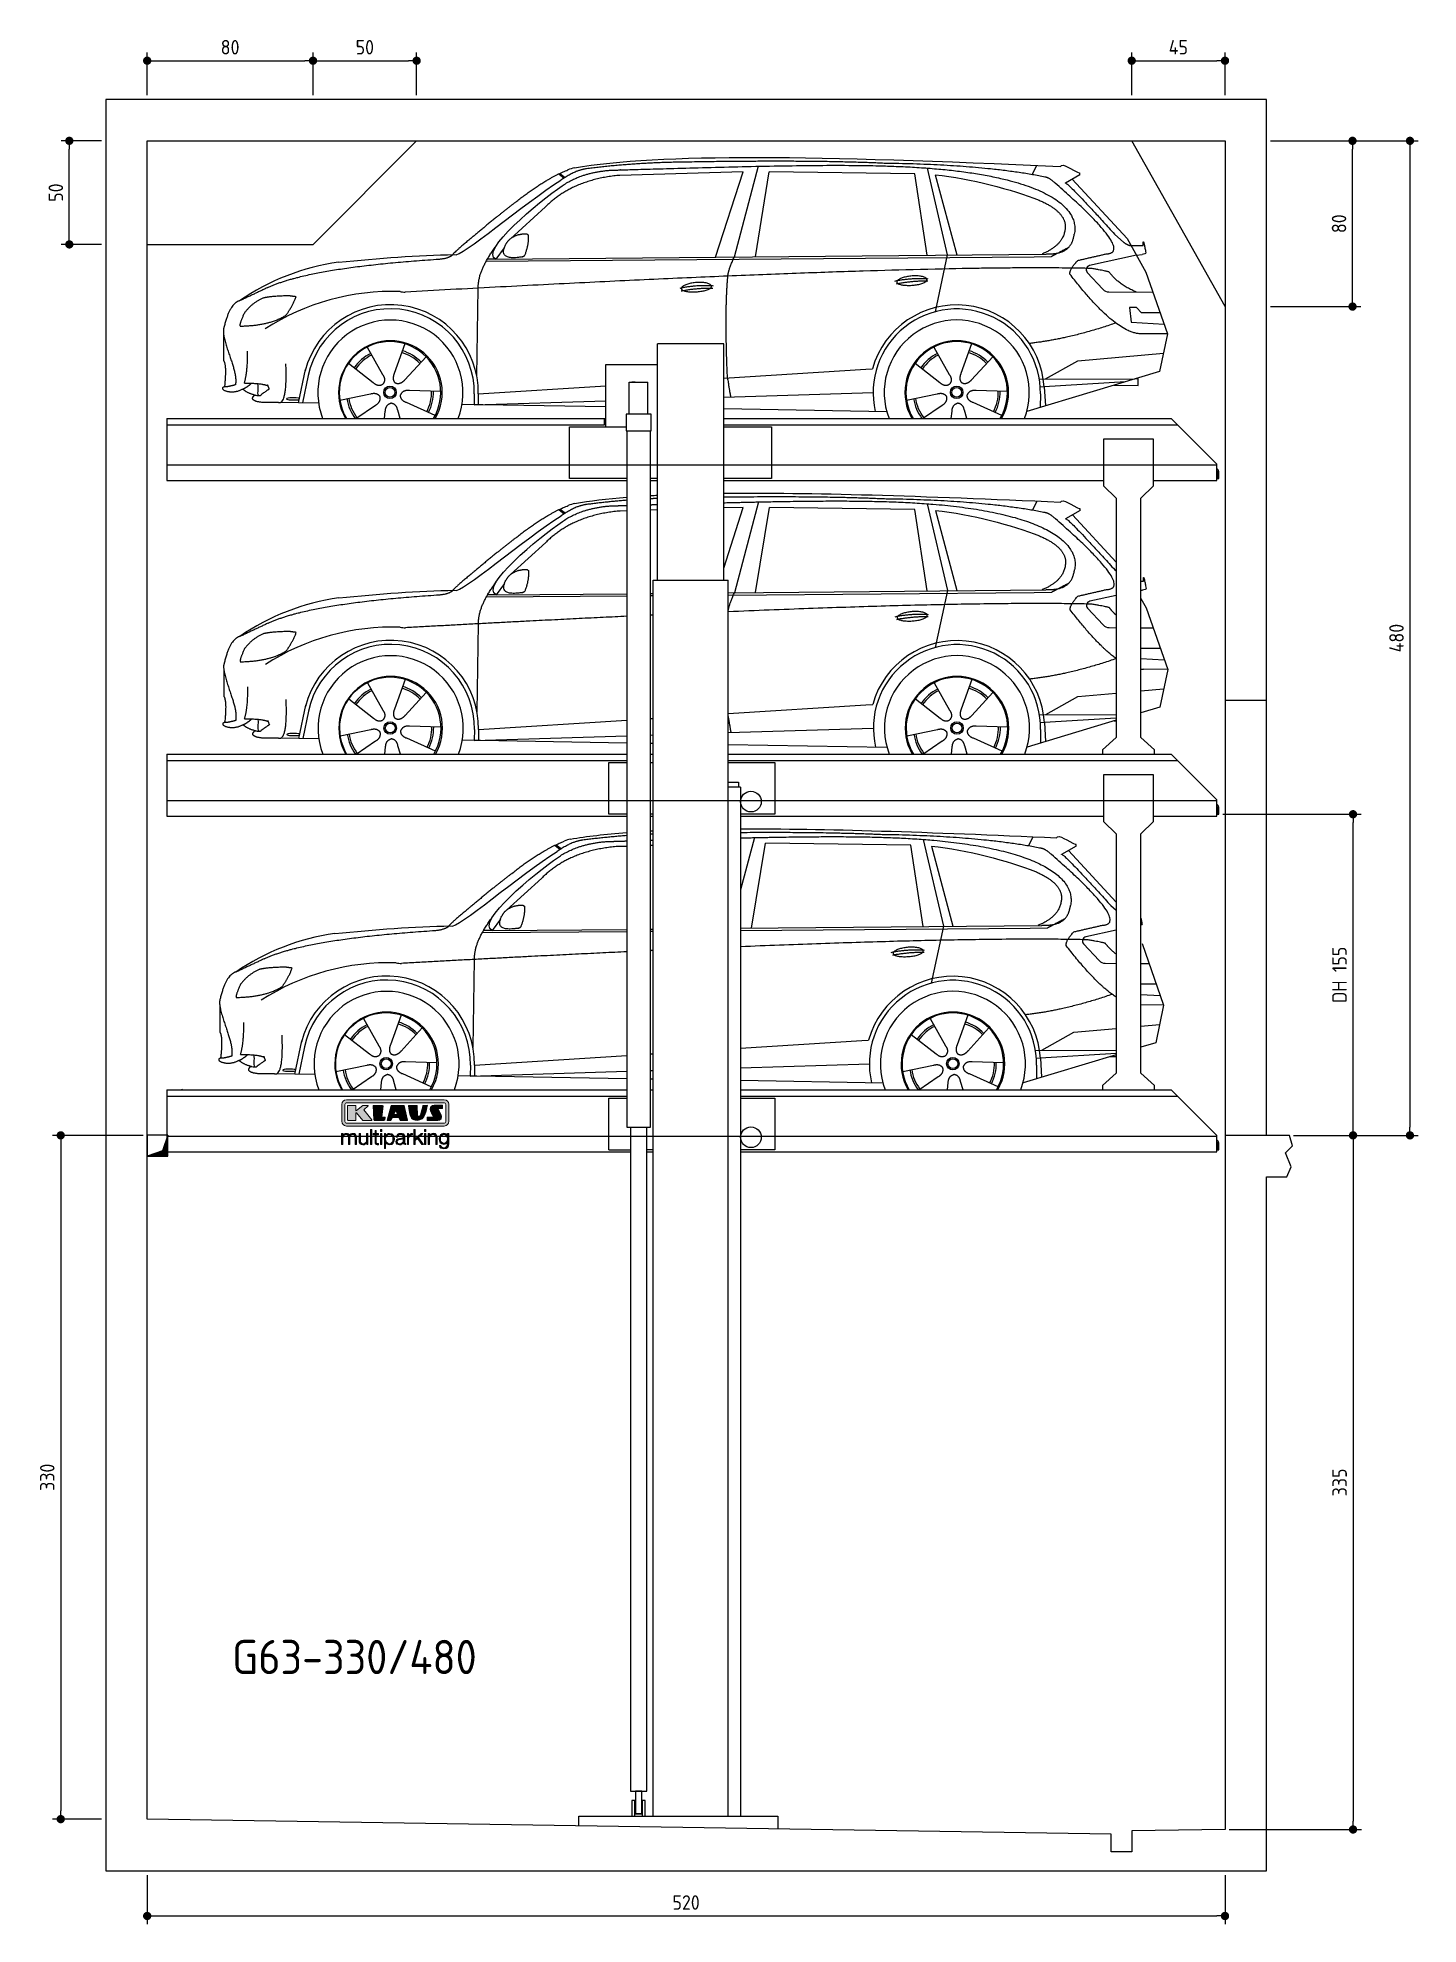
# Model space of a CAD drawing. Header units: millimetres. Extents: x -328 to 6332, y -257 to 8848.
import ezdxf

# ---------------------------------------------------------------- set-up
doc = ezdxf.new("R2010")
doc.units = ezdxf.units.MM
doc.linetypes.add('GEN3', pattern=[6.25, 5, -1.25])
for name, color, linetype in [('3', 6, 'GEN3'), ('4', 3, 'Continuous'), ('5', 3, 'Continuous'), ('8', 1, 'Continuous'), ('car', 10, 'Continuous'), ('Logo', 7, 'Continuous')]:
    doc.layers.add(name, color=color, linetype=linetype)
doc.styles.get("Standard").update_dxf_attribs({"font": 'ISOCP.SHX'})
doc.dimstyles.new('GEN-ISO$0', dxfattribs={"dimscale": 20, "dimtxt": 3.5, "dimasz": 2, "dimexe": 2, "dimexo": 1, "dimgap": 1.5, "dimtad": 1, "dimdec": 1, "dimlfac": 0.1, "dimdsep": 46, "dimtxsty": 'Standard', "dimblk": 'PUNKT', "dimcen": 2, "dimclrd": 256, "dimclre": 256, "dimclrt": 2, "dimadec": 0, "dimazin": 0, "dimtp": 0.1, "dimtm": 0.1, "dimtfac": 0.71, "dimtdec": 1, "dimtmove": 2, "dimatfit": 3, "dimldrblk": 'PUNKT', "dimfxl": 0, "dimtolj": 1, "dimarcsym": 0})

msp = doc.modelspace()

# ---------------------------------------------------------------- texts
msp.add_text('G63-330/480', height=165).set_placement((609.797, 949.932))

# ---------------------------------------------------------------- blocks, each defined once
blk = doc.blocks.new('PUNKT')
at = {"layer": '4', "color": 0, "linetype": 'ByBlock'}
blk.add_line((-0.5, 0), (-1, 0), dxfattribs=at)
at = {"layer": '4', "color": 0, "linetype": 'ByBlock', "const_width": 0.5}
blk.add_lwpolyline([(-0.25, 0, 1), (0.25, 0, 1)], format="xyb", close=True, dxfattribs=at)
blk = doc.blocks.new('*D5')
at = {"layer": '5', "lineweight": -2}
for p, q in [((180, 3550), (-257.1, 3550)), ((-217.1, 3510), (-217.1, 290)), ((-20, 250), (-257.1, 250))]:
    blk.add_line(p, q, dxfattribs=at)
at = {"layer": 'DEFPOINTS', "color": 0}
for p in [(200, 3550), (-217.1, 250), (0, 250)]:
    blk.add_point(p, dxfattribs=at)
at = {"layer": '5', "lineweight": -2, "xscale": 40, "yscale": 40, "zscale": 40}
for p, rotation in [((-217.1, 3550), 90), ((-217.1, 250), 270)]:
    blk.add_blockref('PUNKT', p, dxfattribs=dict(at, rotation=rotation))
at = {"layer": '5', "color": 2, "insert": (-282.1, 1900), "char_height": 70, "attachment_point": 5, "rotation": 90}
blk.add_mtext('\\A1;330', dxfattribs=at)
blk = doc.blocks.new('*D6')
at = {"layer": '5', "lineweight": -2}
for p, q in [((200, -20), (200, -257.4)), ((5400, -20), (5400, -257.4)), ((240, -217.4), (5360, -217.4))]:
    blk.add_line(p, q, dxfattribs=at)
at = {"layer": 'DEFPOINTS', "color": 0}
for p in [(200, 0), (5400, 0), (5400, -217.4)]:
    blk.add_point(p, dxfattribs=at)
at = {"layer": '5', "lineweight": -2, "xscale": 40, "yscale": 40, "zscale": 40, "rotation": 180}
blk.add_blockref('PUNKT', (200, -217.4), dxfattribs=at)
at = {"layer": '5', "lineweight": -2, "xscale": 40, "yscale": 40, "zscale": 40}
blk.add_blockref('PUNKT', (5400, -217.4), dxfattribs=at)
at = {"layer": '5', "color": 2, "insert": (2800, -152.4), "char_height": 70, "attachment_point": 5}
blk.add_mtext('\\A1;520', dxfattribs=at)
blk = doc.blocks.new('*D7')
at = {"layer": '5', "lineweight": -2}
for p, q in [((5620, 8350), (6332.3, 8350)), ((6292.3, 8310), (6292.3, 3590)), ((5731.2, 3550), (6332.3, 3550))]:
    blk.add_line(p, q, dxfattribs=at)
at = {"layer": 'DEFPOINTS', "color": 0}
for p in [(5600, 8350), (5711.2, 3550), (6292.3, 3550)]:
    blk.add_point(p, dxfattribs=at)
at = {"layer": '5', "lineweight": -2, "xscale": 40, "yscale": 40, "zscale": 40}
for p, rotation in [((6292.3, 8350), 90), ((6292.3, 3550), 270)]:
    blk.add_blockref('PUNKT', p, dxfattribs=dict(at, rotation=rotation))
at = {"layer": '5', "color": 2, "insert": (6227.3, 5950), "char_height": 70, "attachment_point": 5, "rotation": 90}
blk.add_mtext('\\A1;480', dxfattribs=at)
blk = doc.blocks.new('*D8')
at = {"layer": '5', "lineweight": -2}
for p, q in [((5620, 8350), (6055.2, 8350)), ((6015.2, 7590), (6015.2, 8310)), ((5620, 7550), (6055.2, 7550))]:
    blk.add_line(p, q, dxfattribs=at)
at = {"layer": 'DEFPOINTS', "color": 0}
for p in [(5600, 8350), (6015.2, 8350), (5600, 7550)]:
    blk.add_point(p, dxfattribs=at)
at = {"layer": '5', "lineweight": -2, "xscale": 40, "yscale": 40, "zscale": 40}
for p, rotation in [((6015.2, 8350), 90), ((6015.2, 7550), 270)]:
    blk.add_blockref('PUNKT', p, dxfattribs=dict(at, rotation=rotation))
at = {"layer": '5', "color": 2, "insert": (5950.2, 7950), "char_height": 70, "attachment_point": 5, "rotation": 90}
blk.add_mtext('\\A1;80', dxfattribs=at)
blk = doc.blocks.new('*D9')
at = {"layer": '5', "lineweight": -2}
for p, q in [((4950, 8570), (4950, 8776.7)), ((5400, 8570), (5400, 8776.7)), ((4990, 8736.7), (5360, 8736.7))]:
    blk.add_line(p, q, dxfattribs=at)
at = {"layer": 'DEFPOINTS', "color": 0}
for p in [(5400, 8736.7), (4950, 8550), (5400, 8550)]:
    blk.add_point(p, dxfattribs=at)
at = {"layer": '5', "lineweight": -2, "xscale": 40, "yscale": 40, "zscale": 40, "rotation": 180}
blk.add_blockref('PUNKT', (4950, 8736.7), dxfattribs=at)
at = {"layer": '5', "lineweight": -2, "xscale": 40, "yscale": 40, "zscale": 40}
blk.add_blockref('PUNKT', (5400, 8736.7), dxfattribs=at)
at = {"layer": '5', "color": 2, "insert": (5175, 8801.7), "char_height": 70, "attachment_point": 5}
blk.add_mtext('\\A1;45', dxfattribs=at)
blk = doc.blocks.new('*D10')
at = {"layer": '5', "lineweight": -2}
for p, q in [((1000, 8570), (1000, 8776.7)), ((1500, 8570), (1500, 8776.7)), ((1040, 8736.7), (1460, 8736.7))]:
    blk.add_line(p, q, dxfattribs=at)
at = {"layer": 'DEFPOINTS', "color": 0}
for p in [(1500, 8736.7), (1000, 8550), (1500, 8550)]:
    blk.add_point(p, dxfattribs=at)
at = {"layer": '5', "lineweight": -2, "xscale": 40, "yscale": 40, "zscale": 40, "rotation": 180}
blk.add_blockref('PUNKT', (1000, 8736.7), dxfattribs=at)
at = {"layer": '5', "lineweight": -2, "xscale": 40, "yscale": 40, "zscale": 40}
blk.add_blockref('PUNKT', (1500, 8736.7), dxfattribs=at)
at = {"layer": '5', "color": 2, "insert": (1250, 8801.7), "char_height": 70, "attachment_point": 5}
blk.add_mtext('\\A1;50', dxfattribs=at)
blk = doc.blocks.new('*D11')
at = {"layer": '5', "lineweight": -2}
for p, q in [((200, 8570), (200, 8776.7)), ((1000, 8570), (1000, 8776.7)), ((240, 8736.7), (960, 8736.7))]:
    blk.add_line(p, q, dxfattribs=at)
at = {"layer": 'DEFPOINTS', "color": 0}
for p in [(1000, 8736.7), (200, 8550), (1000, 8550)]:
    blk.add_point(p, dxfattribs=at)
at = {"layer": '5', "lineweight": -2, "xscale": 40, "yscale": 40, "zscale": 40, "rotation": 180}
blk.add_blockref('PUNKT', (200, 8736.7), dxfattribs=at)
at = {"layer": '5', "lineweight": -2, "xscale": 40, "yscale": 40, "zscale": 40}
blk.add_blockref('PUNKT', (1000, 8736.7), dxfattribs=at)
at = {"layer": '5', "color": 2, "insert": (600, 8801.7), "char_height": 70, "attachment_point": 5}
blk.add_mtext('\\A1;80', dxfattribs=at)
blk = doc.blocks.new('*D12')
at = {"layer": '5', "lineweight": -2}
for p, q in [((-20, 8350), (-215.7, 8350)), ((-175.7, 7890), (-175.7, 8310)), ((-20, 7850), (-215.7, 7850))]:
    blk.add_line(p, q, dxfattribs=at)
at = {"layer": 'DEFPOINTS', "color": 0}
for p in [(-175.7, 8350), (0, 8350), (0, 7850)]:
    blk.add_point(p, dxfattribs=at)
at = {"layer": '5', "lineweight": -2, "xscale": 40, "yscale": 40, "zscale": 40}
for p, rotation in [((-175.7, 8350), 90), ((-175.7, 7850), 270)]:
    blk.add_blockref('PUNKT', p, dxfattribs=dict(at, rotation=rotation))
at = {"layer": '5', "color": 2, "insert": (-240.7, 8100), "char_height": 70, "attachment_point": 5, "rotation": 90}
blk.add_mtext('\\A1;50', dxfattribs=at)
blk = doc.blocks.new('*D3')
at = {"layer": '5', "lineweight": -2}
for p, q in [((5390, 5100), (6057.6, 5100)), ((6017.6, 3590), (6017.6, 5060)), ((5731.2, 3550), (6057.6, 3550))]:
    blk.add_line(p, q, dxfattribs=at)
at = {"layer": 'DEFPOINTS', "color": 0}
for p in [(5370, 5100), (6017.6, 5100), (5711.2, 3550)]:
    blk.add_point(p, dxfattribs=at)
at = {"layer": '5', "lineweight": -2, "xscale": 40, "yscale": 40, "zscale": 40}
for p, rotation in [((6017.6, 5100), 90), ((6017.6, 3550), 270)]:
    blk.add_blockref('PUNKT', p, dxfattribs=dict(at, rotation=rotation))
at = {"layer": '5', "color": 2, "insert": (5952.1, 4325), "char_height": 70, "attachment_point": 5, "rotation": 90}
blk.add_mtext('DH 155', dxfattribs=at)
blk = doc.blocks.new('*D4')
at = {"layer": '5', "lineweight": -2}
for p, q in [((5731.2, 3550), (6057.8, 3550)), ((6017.8, 3510), (6017.8, 240)), ((5420, 200), (6057.8, 200))]:
    blk.add_line(p, q, dxfattribs=at)
at = {"layer": 'DEFPOINTS', "color": 0}
for p in [(5711.2, 3550), (5400, 200), (6017.8, 200)]:
    blk.add_point(p, dxfattribs=at)
at = {"layer": '5', "lineweight": -2, "xscale": 40, "yscale": 40, "zscale": 40}
for p, rotation in [((6017.8, 3550), 90), ((6017.8, 200), 270)]:
    blk.add_blockref('PUNKT', p, dxfattribs=dict(at, rotation=rotation))
at = {"layer": '5', "color": 2, "insert": (5952.8, 1875), "char_height": 70, "attachment_point": 5, "rotation": 90}
blk.add_mtext('\\A1;335', dxfattribs=at)
blk = doc.blocks.new('KLAUS')
at = {"layer": 'Logo'}
h = blk.add_hatch(color=8, dxfattribs=at)
h.dxf.hatch_style = 2
edge = h.paths.add_edge_path()
edge.add_spline(control_points=[(3.6, 29.1), (2.9, 29.1), (2.3, 28.5), (2.3, 27.8), (2.3, 27.8), (2.3, 16.1), (2.3, 16.1), (2.3, 15.4), (2.9, 14.8), (3.6, 14.8), (3.6, 14.8), (71.2, 14.8), (71.2, 14.8), (71.9, 14.8), (72.5, 15.4), (72.5, 16.1), (72.5, 16.1), (72.5, 27.8), (72.5, 27.8), (72.5, 28.5), (71.9, 29.1), (71.2, 29.1), (71.2, 29.1), (3.6, 29.1), (3.6, 29.1), (3.6, 29.1), (3.6, 29.1), (3.6, 29.1)], knot_values=[0, 0, 0, 0, 1, 1, 1, 2, 2, 2, 3, 3, 3, 4, 4, 4, 5, 5, 5, 6, 6, 6, 7, 7, 7, 8, 8, 8, 9, 9, 9, 9], degree=3, periodic=0)
edge = h.paths.add_edge_path()
edge.add_spline(control_points=[(3.4, 31.2), (3.4, 31.2), (71.5, 31.2), (71.5, 31.2), (73.3, 31.2), (74.7, 29.8), (74.7, 28), (74.7, 28), (74.7, 16.2), (74.7, 16.2), (74.7, 14.4), (73.3, 12.9), (71.5, 12.9), (71.5, 12.9), (3.4, 12.9), (3.4, 12.9), (1.6, 12.9), (0.1, 14.4), (0.1, 16.2), (0.1, 16.2), (0.1, 28), (0.1, 28), (0.1, 29.8), (1.6, 31.2), (3.4, 31.2), (3.4, 31.2), (3.4, 31.2), (3.4, 31.2)], knot_values=[0, 0, 0, 0, 1, 1, 1, 2, 2, 2, 3, 3, 3, 4, 4, 4, 5, 5, 5, 6, 6, 6, 7, 7, 7, 8, 8, 8, 9, 9, 9, 9], degree=3, periodic=0)
h = blk.add_hatch(color=8, dxfattribs=at)
h.dxf.hatch_style = 2
edge = h.paths.add_edge_path()
edge.add_spline(control_points=[(4.5, 27.3), (4.5, 27.3), (9.7, 27.3), (9.7, 27.3), (9.8, 27.3), (10, 27.2), (10, 27.1), (10, 27.1), (10, 23.7), (10, 23.7), (10, 23.7), (9.9, 23.6), (10, 23.6), (10.1, 23.5), (10.2, 23.6), (10.2, 23.6), (10.2, 23.6), (10.5, 23.7), (10.5, 23.7), (10.5, 23.7), (14.9, 27.3), (14.9, 27.3), (14.9, 27.3), (18.4, 27.3), (18.4, 27.3), (18.4, 27.3), (18.5, 27.3), (18.6, 27.2), (18.6, 27), (18.5, 26.9), (18.5, 26.9), (18.5, 26.9), (15.5, 24.1), (15.5, 24.1), (15.5, 24.1), (21.1, 17.1), (21.1, 17.1), (21.1, 17.1), (21.1, 16.9), (21.1, 16.9), (21.1, 16.8), (21, 16.8), (21, 16.8), (21, 16.8), (14.7, 16.8), (14.7, 16.8), (14.7, 16.8), (10.3, 22.2), (10.3, 22.2), (10.3, 22.2), (10.2, 22.2), (10.1, 22.2), (10, 22.2), (10, 22.1), (10, 22.1), (10, 22.1), (10, 17.1), (10, 17.1), (10, 16.9), (9.8, 16.8), (9.7, 16.8), (9.7, 16.8), (4.5, 16.8), (4.5, 16.8), (4.4, 16.8), (4.2, 16.9), (4.2, 17.1), (4.2, 17.1), (4.2, 27.1), (4.2, 27.1), (4.2, 27.2), (4.4, 27.3), (4.5, 27.3), (4.5, 27.3), (4.5, 27.3), (4.5, 27.3)], knot_values=[0, 0, 0, 0, 1, 1, 1, 2, 2, 2, 3, 3, 3, 4, 4, 4, 5, 5, 5, 6, 6, 6, 7, 7, 7, 8, 8, 8, 9, 9, 9, 10, 10, 10, 11, 11, 11, 12, 12, 12, 13, 13, 13, 14, 14, 14, 15, 15, 15, 16, 16, 16, 17, 17, 17, 18, 18, 18, 19, 19, 19, 20, 20, 20, 21, 21, 21, 22, 22, 22, 23, 23, 23, 24, 24, 24, 25, 25, 25, 25], degree=3, periodic=0)
h = blk.add_hatch(color=8, dxfattribs=at)
h.dxf.hatch_style = 2
h.paths.add_polyline_path([(22.4, 17.1), (22, 27.1), (22.2, 27.3), (28.5, 27.3), (28.9, 27), (28, 19.1), (30.3, 19.1), (30.4, 18.9), (30.1, 17), (29.5, 16.8), (22.6, 16.8)])
h = blk.add_hatch(color=8, dxfattribs=at)
h.paths.add_polyline_path([(36.5, 21), (38.9, 21), (37.9, 23.6)])
h.paths.add_polyline_path([(34.5, 27.3), (43.6, 27.3), (45.8, 16.9), (45.6, 16.8), (40.8, 16.8), (39.9, 18.9), (35.4, 18.9), (34.3, 16.8), (31.8, 16.8), (31.7, 17)])
h = blk.add_hatch(color=8, dxfattribs=at)
h.dxf.hatch_style = 2
edge = h.paths.add_edge_path()
edge.add_spline(control_points=[(52.7, 27.3), (52.7, 27.3), (52.9, 20.1), (52.9, 20.1), (53, 19.9), (53.2, 19.8), (53.4, 19.7), (53.9, 19.6), (54.4, 19.6), (54.6, 20), (55.2, 21.3), (56.3, 25.4), (56.6, 27.3), (56.6, 27.3), (59.8, 27.3), (59.8, 27.3), (58.8, 23.9), (58.6, 16.8), (52.6, 16.8), (48.7, 16.7), (48, 19.4), (47.3, 22.2), (46.9, 23.7), (46.5, 27.3), (46.5, 27.3), (46.5, 27.3), (52.7, 27.3), (52.7, 27.3), (52.7, 27.3), (52.7, 27.3), (52.7, 27.3)], knot_values=[0, 0, 0, 0, 1, 1, 1, 2, 2, 2, 3, 3, 3, 4, 4, 4, 5, 5, 5, 6, 6, 6, 7, 7, 7, 8, 8, 8, 9, 9, 9, 10, 10, 10, 10], degree=3, periodic=0)
h = blk.add_hatch(color=8, dxfattribs=at)
h.dxf.hatch_style = 2
edge = h.paths.add_edge_path()
edge.add_spline(control_points=[(64.5, 27.3), (64.5, 27.3), (70.3, 27.3), (70.3, 27.3), (70.3, 26.5), (70.3, 26), (70.3, 25.1), (70.3, 25.1), (67.3, 25.1), (67.3, 25.1), (67.2, 25), (67.2, 25.1), (67.2, 24.9), (67.2, 24.9), (69.7, 20.4), (69.7, 19.6), (69.7, 16.4), (67.2, 16.8), (65.9, 16.8), (65.9, 16.8), (59.6, 16.8), (59.6, 16.8), (59.6, 17.8), (59.6, 18.2), (59.6, 19.1), (59.6, 19.1), (63.8, 19.1), (63.8, 19.1), (63.8, 19.2), (63.8, 19.1), (63.8, 19.3), (63.8, 20.3), (61.6, 23.1), (61.6, 24.6), (61.6, 26.3), (62.8, 27.3), (64.5, 27.3), (64.5, 27.3), (64.5, 27.3), (64.5, 27.3)], knot_values=[0, 0, 0, 0, 1, 1, 1, 2, 2, 2, 3, 3, 3, 4, 4, 4, 5, 5, 5, 6, 6, 6, 7, 7, 7, 8, 8, 8, 9, 9, 9, 10, 10, 10, 11, 11, 11, 12, 12, 12, 13, 13, 13, 13], degree=3, periodic=0)
h = blk.add_hatch(color=30, dxfattribs=at)
h.dxf.hatch_style = 2
edge = h.paths.add_edge_path()
edge.add_spline(control_points=[(0, 0), (0, 0), (0.9, 0), (0.9, 0), (0.9, 0), (0.9, 4.2), (0.9, 4.2), (0.9, 5.8), (1.6, 7), (3.2, 7), (4.3, 7), (4.8, 6.1), (4.8, 5.1), (4.8, 5.1), (4.8, 0), (4.8, 0), (4.8, 0), (5.7, 0), (5.7, 0), (5.7, 0), (5.7, 4.3), (5.7, 4.3), (5.7, 5.7), (6.1, 7), (7.7, 7), (9, 7), (9.5, 6.3), (9.5, 5.1), (9.5, 5.1), (9.5, 0), (9.5, 0), (9.5, 0), (10.4, 0), (10.4, 0), (10.4, 0), (10.4, 5.1), (10.4, 5.1), (10.4, 6.9), (9.6, 7.8), (7.9, 7.8), (6.9, 7.8), (6, 7.3), (5.5, 6.3), (5.3, 7.3), (4.4, 7.8), (3.4, 7.8), (2.2, 7.8), (1.4, 7.2), (0.9, 6.3), (0.9, 6.3), (0.9, 6.3), (0.9, 6.3), (0.9, 6.3), (0.9, 7.6), (0.9, 7.6), (0.9, 7.6), (0, 7.6), (0, 7.6), (0, 7.6), (0, 0), (0, 0), (0, 0), (0, 0), (0, 0)], knot_values=[0, 0, 0, 0, 1, 1, 1, 2, 2, 2, 3, 3, 3, 4, 4, 4, 5, 5, 5, 6, 6, 6, 7, 7, 7, 8, 8, 8, 9, 9, 9, 10, 10, 10, 11, 11, 11, 12, 12, 12, 13, 13, 13, 14, 14, 14, 15, 15, 15, 16, 16, 16, 17, 17, 17, 18, 18, 18, 19, 19, 19, 20, 20, 20, 21, 21, 21, 21], degree=3, periodic=0)
h = blk.add_hatch(color=30, dxfattribs=at)
h.dxf.hatch_style = 2
edge = h.paths.add_edge_path()
edge.add_spline(control_points=[(18.3, 7.6), (18.3, 7.6), (17.4, 7.6), (17.4, 7.6), (17.4, 7.6), (17.4, 3.6), (17.4, 3.6), (17.4, 2), (16.7, 0.6), (15.1, 0.6), (13.7, 0.6), (13.1, 1.3), (13.1, 2.6), (13.1, 2.6), (13.1, 7.6), (13.1, 7.6), (13.1, 7.6), (12.2, 7.6), (12.2, 7.6), (12.2, 7.6), (12.2, 2.6), (12.2, 2.6), (12.2, 0.9), (12.9, -0.2), (14.8, -0.2), (16, -0.2), (17, 0.4), (17.4, 1.4), (17.4, 1.4), (17.5, 1.4), (17.5, 1.4), (17.5, 1.4), (17.5, 0), (17.5, 0), (17.5, 0), (18.3, 0), (18.3, 0), (18.3, 0), (18.3, 7.6), (18.3, 7.6), (18.3, 7.6), (18.3, 7.6), (18.3, 7.6)], knot_values=[0, 0, 0, 0, 1, 1, 1, 2, 2, 2, 3, 3, 3, 4, 4, 4, 5, 5, 5, 6, 6, 6, 7, 7, 7, 8, 8, 8, 9, 9, 9, 10, 10, 10, 11, 11, 11, 12, 12, 12, 13, 13, 13, 14, 14, 14, 14], degree=3, periodic=0)
h = blk.add_hatch(color=30, dxfattribs=at)
h.dxf.hatch_style = 2
h.paths.add_polyline_path([(20.1, 0), (21, 0), (21, 10.5), (20.1, 10.5)])
h = blk.add_hatch(color=30, dxfattribs=at)
h.dxf.hatch_style = 2
edge = h.paths.add_edge_path()
edge.add_spline(control_points=[(24.2, 9.8), (24.2, 9.8), (23.3, 9.8), (23.3, 9.8), (23.3, 9.8), (23.3, 7.6), (23.3, 7.6), (23.3, 7.6), (22, 7.6), (22, 7.6), (22, 7.6), (22, 6.8), (22, 6.8), (22, 6.8), (23.3, 6.8), (23.3, 6.8), (23.3, 6.8), (23.3, 1.6), (23.3, 1.6), (23.3, 0.3), (23.7, -0.1), (24.9, -0.1), (25.2, -0.1), (25.5, -0.1), (25.8, -0.1), (25.8, -0.1), (25.8, 0.7), (25.8, 0.7), (25.5, 0.7), (25.2, 0.7), (25, 0.7), (24.3, 0.7), (24.2, 1.1), (24.2, 1.7), (24.2, 1.7), (24.2, 6.8), (24.2, 6.8), (24.2, 6.8), (25.8, 6.8), (25.8, 6.8), (25.8, 6.8), (25.8, 7.6), (25.8, 7.6), (25.8, 7.6), (24.2, 7.6), (24.2, 7.6), (24.2, 7.6), (24.2, 9.8), (24.2, 9.8), (24.2, 9.8), (24.2, 9.8), (24.2, 9.8)], knot_values=[0, 0, 0, 0, 1, 1, 1, 2, 2, 2, 3, 3, 3, 4, 4, 4, 5, 5, 5, 6, 6, 6, 7, 7, 7, 8, 8, 8, 9, 9, 9, 10, 10, 10, 11, 11, 11, 12, 12, 12, 13, 13, 13, 14, 14, 14, 15, 15, 15, 16, 16, 16, 17, 17, 17, 17], degree=3, periodic=0)
h = blk.add_hatch(color=30, dxfattribs=at)
h.paths.add_polyline_path([(27.1, 0), (28, 0), (28, 7.6), (27.1, 7.6)])
h.paths.add_polyline_path([(27.1, 9), (28, 9), (28, 10.5), (27.1, 10.5)])
h = blk.add_hatch(color=30, dxfattribs=at)
edge = h.paths.add_edge_path()
edge.add_spline(control_points=[(35.8, 3.8), (35.8, 2.2), (35.1, 0.6), (33.4, 0.6), (31.4, 0.6), (30.7, 2.2), (30.7, 3.8), (30.7, 5.5), (31.3, 7), (33.4, 7), (35.1, 7), (35.8, 5.3), (35.8, 3.8), (35.8, 3.8), (35.8, 3.8), (35.8, 3.8)], knot_values=[0, 0, 0, 0, 1, 1, 1, 2, 2, 2, 3, 3, 3, 4, 4, 4, 5, 5, 5, 5], degree=3, periodic=0)
edge = h.paths.add_edge_path()
edge.add_spline(control_points=[(29.8, -2.8), (29.8, -2.8), (30.7, -2.8), (30.7, -2.8), (30.7, -2.8), (30.7, 1.4), (30.7, 1.4), (30.7, 1.4), (30.7, 1.4), (30.7, 1.4), (31.1, 0.4), (32.2, -0.2), (33.4, -0.2), (35.7, -0.2), (36.8, 1.6), (36.8, 3.8), (36.8, 5.9), (35.7, 7.8), (33.4, 7.8), (32.2, 7.8), (31.1, 7.1), (30.7, 6.1), (30.7, 6.1), (30.6, 6.1), (30.6, 6.1), (30.6, 6.1), (30.6, 7.6), (30.6, 7.6), (30.6, 7.6), (29.8, 7.6), (29.8, 7.6), (29.8, 7.6), (29.8, -2.8), (29.8, -2.8), (29.8, -2.8), (29.8, -2.8), (29.8, -2.8)], knot_values=[0, 0, 0, 0, 1, 1, 1, 2, 2, 2, 3, 3, 3, 4, 4, 4, 5, 5, 5, 6, 6, 6, 7, 7, 7, 8, 8, 8, 9, 9, 9, 10, 10, 10, 11, 11, 11, 12, 12, 12, 12], degree=3, periodic=0)
h = blk.add_hatch(color=30, dxfattribs=at)
edge = h.paths.add_edge_path()
edge.add_spline(control_points=[(43, 2.9), (43, 1.4), (41.8, 0.6), (40.4, 0.6), (39.5, 0.6), (38.7, 1.1), (38.7, 2), (38.7, 3.5), (40.7, 3.5), (42.2, 3.8), (42.5, 3.8), (42.9, 3.9), (43, 4.1), (43, 4.1), (43, 4.1), (43, 4.1), (43, 4.1), (43, 2.9), (43, 2.9), (43, 2.9), (43, 2.9), (43, 2.9)], knot_values=[0, 0, 0, 0, 1, 1, 1, 2, 2, 2, 3, 3, 3, 4, 4, 4, 5, 5, 5, 6, 6, 6, 7, 7, 7, 7], degree=3, periodic=0)
edge = h.paths.add_edge_path()
edge.add_spline(control_points=[(39, 5.2), (39.1, 6.5), (39.9, 7), (41.1, 7), (42.1, 7), (43, 6.7), (43, 5.4), (43, 4.6), (42.6, 4.5), (41.8, 4.4), (39.9, 4.2), (37.8, 4.1), (37.8, 2), (37.8, 0.5), (38.9, -0.2), (40.3, -0.2), (41.8, -0.2), (42.4, 0.3), (43.1, 1.3), (43.1, 1.3), (43.1, 1.3), (43.1, 1.3), (43.1, 0.5), (43.2, 0), (44.2, 0), (44.4, 0), (44.6, 0), (44.8, 0.1), (44.8, 0.1), (44.8, 0.8), (44.8, 0.8), (44.7, 0.8), (44.6, 0.8), (44.5, 0.8), (44.1, 0.8), (44, 1), (44, 1.3), (44, 1.3), (44, 5.3), (44, 5.3), (44, 7.4), (42.5, 7.8), (41.2, 7.8), (39.4, 7.8), (38.2, 7), (38.1, 5.2), (38.1, 5.2), (39, 5.2), (39, 5.2), (39, 5.2), (39, 5.2), (39, 5.2)], knot_values=[0, 0, 0, 0, 1, 1, 1, 2, 2, 2, 3, 3, 3, 4, 4, 4, 5, 5, 5, 6, 6, 6, 7, 7, 7, 8, 8, 8, 9, 9, 9, 10, 10, 10, 11, 11, 11, 12, 12, 12, 13, 13, 13, 14, 14, 14, 15, 15, 15, 16, 16, 16, 17, 17, 17, 17], degree=3, periodic=0)
h = blk.add_hatch(color=30, dxfattribs=at)
h.dxf.hatch_style = 2
edge = h.paths.add_edge_path()
edge.add_spline(control_points=[(45.8, 0), (45.8, 0), (46.7, 0), (46.7, 0), (46.7, 0), (46.7, 4), (46.7, 4), (46.7, 5.6), (47.9, 6.8), (49.5, 6.7), (49.5, 6.7), (49.5, 7.7), (49.5, 7.7), (48.2, 7.7), (47.1, 7), (46.7, 5.8), (46.7, 5.8), (46.6, 5.8), (46.6, 5.8), (46.6, 5.8), (46.6, 7.6), (46.6, 7.6), (46.6, 7.6), (45.8, 7.6), (45.8, 7.6), (45.8, 7.6), (45.8, 0), (45.8, 0), (45.8, 0), (45.8, 0), (45.8, 0)], knot_values=[0, 0, 0, 0, 1, 1, 1, 2, 2, 2, 3, 3, 3, 4, 4, 4, 5, 5, 5, 6, 6, 6, 7, 7, 7, 8, 8, 8, 9, 9, 9, 10, 10, 10, 10], degree=3, periodic=0)
h = blk.add_hatch(color=30, dxfattribs=at)
h.dxf.hatch_style = 2
h.paths.add_polyline_path([(50.4, 0), (51.3, 0), (51.3, 2.9), (52.8, 4.1), (55.8, 0), (57, 0), (53.5, 4.8), (56.7, 7.6), (55.5, 7.6), (51.3, 3.9), (51.3, 10.5), (50.4, 10.5)])
h = blk.add_hatch(color=30, dxfattribs=at)
h.paths.add_polyline_path([(57.7, 0), (58.7, 0), (58.7, 7.6), (57.7, 7.6)])
h.paths.add_polyline_path([(57.7, 9), (58.7, 9), (58.7, 10.5), (57.7, 10.5)])
h = blk.add_hatch(color=30, dxfattribs=at)
h.dxf.hatch_style = 2
edge = h.paths.add_edge_path()
edge.add_spline(control_points=[(60.4, 0), (60.4, 0), (61.3, 0), (61.3, 0), (61.3, 0), (61.3, 4.4), (61.3, 4.4), (61.4, 5.9), (62.2, 7), (63.7, 7), (65.2, 7), (65.6, 6), (65.6, 4.7), (65.6, 4.7), (65.6, 0), (65.6, 0), (65.6, 0), (66.5, 0), (66.5, 0), (66.5, 0), (66.5, 4.9), (66.5, 4.9), (66.5, 6.7), (65.9, 7.8), (63.8, 7.8), (62.7, 7.8), (61.7, 7.2), (61.4, 6.3), (61.4, 6.3), (61.3, 6.3), (61.3, 6.3), (61.3, 6.3), (61.3, 7.6), (61.3, 7.6), (61.3, 7.6), (60.4, 7.6), (60.4, 7.6), (60.4, 7.6), (60.4, 0), (60.4, 0), (60.4, 0), (60.4, 0), (60.4, 0)], knot_values=[0, 0, 0, 0, 1, 1, 1, 2, 2, 2, 3, 3, 3, 4, 4, 4, 5, 5, 5, 6, 6, 6, 7, 7, 7, 8, 8, 8, 9, 9, 9, 10, 10, 10, 11, 11, 11, 12, 12, 12, 13, 13, 13, 14, 14, 14, 14], degree=3, periodic=0)
h = blk.add_hatch(color=30, dxfattribs=at)
edge = h.paths.add_edge_path()
edge.add_spline(control_points=[(71.3, 0.9), (69.6, 0.9), (68.8, 2.3), (68.8, 3.9), (68.8, 5.4), (69.6, 7), (71.3, 7), (73.1, 7), (73.7, 5.3), (73.7, 3.9), (73.7, 2.3), (72.9, 0.9), (71.3, 0.9), (71.3, 0.9), (71.3, 0.9), (71.3, 0.9)], knot_values=[0, 0, 0, 0, 1, 1, 1, 2, 2, 2, 3, 3, 3, 4, 4, 4, 5, 5, 5, 5], degree=3, periodic=0)
edge = h.paths.add_edge_path()
edge.add_spline(control_points=[(74.7, 7.6), (74.7, 7.6), (73.7, 7.6), (73.7, 7.6), (73.7, 7.6), (73.7, 6.3), (73.7, 6.3), (73.7, 6.3), (73.7, 6.3), (73.7, 6.3), (73.4, 7.1), (72.4, 7.8), (71.3, 7.8), (69.1, 7.8), (67.9, 6), (67.9, 4), (67.9, 1.8), (68.9, 0.1), (71.3, 0.1), (72.4, 0.1), (73.3, 0.7), (73.7, 1.6), (73.7, 1.6), (73.7, 1.6), (73.7, 1.6), (73.7, 1.6), (73.7, 0.6), (73.7, 0.6), (73.7, -1.2), (73, -2.2), (71.3, -2.2), (70.3, -2.2), (69.3, -1.8), (69.1, -0.7), (69.1, -0.7), (68.2, -0.7), (68.2, -0.7), (68.3, -2.3), (69.8, -3), (71.3, -3), (73.8, -3), (74.7, -1.6), (74.7, 0.6), (74.7, 0.6), (74.7, 7.6), (74.7, 7.6), (74.7, 7.6), (74.7, 7.6), (74.7, 7.6)], knot_values=[0, 0, 0, 0, 1, 1, 1, 2, 2, 2, 3, 3, 3, 4, 4, 4, 5, 5, 5, 6, 6, 6, 7, 7, 7, 8, 8, 8, 9, 9, 9, 10, 10, 10, 11, 11, 11, 12, 12, 12, 13, 13, 13, 14, 14, 14, 15, 15, 15, 16, 16, 16, 16], degree=3, periodic=0)
at = {"layer": 'Logo', "lineweight": 0}
for points in [[(22.4, 17.1), (22, 27.1), (22.2, 27.3), (28.5, 27.3), (28.9, 27), (28, 19.1), (30.3, 19.1), (30.4, 18.9), (30.1, 17), (29.5, 16.8), (22.6, 16.8), (22.4, 17.1), (22.4, 17.1)], [(34.5, 27.3), (43.6, 27.3), (45.8, 16.9), (45.6, 16.8), (40.8, 16.8), (39.9, 18.9), (35.4, 18.9), (34.3, 16.8), (31.8, 16.8), (31.7, 17), (34.5, 27.3), (34.5, 27.3)], [(36.5, 21), (38.9, 21), (37.9, 23.6), (36.5, 21), (36.5, 21)], [(20.1, 0), (21, 0), (21, 10.5), (20.1, 10.5), (20.1, 0), (20.1, 0)], [(27.1, 9), (28, 9), (28, 10.5), (27.1, 10.5), (27.1, 9), (27.1, 9)], [(27.1, 0), (28, 0), (28, 7.6), (27.1, 7.6), (27.1, 0), (27.1, 0)], [(50.4, 0), (51.3, 0), (51.3, 2.9), (52.8, 4.1), (55.8, 0), (57, 0), (53.5, 4.8), (56.7, 7.6), (55.5, 7.6), (51.3, 3.9), (51.3, 10.5), (50.4, 10.5), (50.4, 0), (50.4, 0)], [(57.7, 9), (58.7, 9), (58.7, 10.5), (57.7, 10.5), (57.7, 9), (57.7, 9)], [(57.7, 0), (58.7, 0), (58.7, 7.6), (57.7, 7.6), (57.7, 0), (57.7, 0)]]:
    blk.add_lwpolyline(points, dxfattribs=at)
for points, knots in [([(3.4, 31.2), (3.4, 31.2), (71.5, 31.2), (71.5, 31.2), (73.3, 31.2), (74.7, 29.8), (74.7, 28), (74.7, 28), (74.7, 16.2), (74.7, 16.2), (74.7, 14.4), (73.3, 12.9), (71.5, 12.9), (71.5, 12.9), (3.4, 12.9), (3.4, 12.9), (1.6, 12.9), (0.1, 14.4), (0.1, 16.2), (0.1, 16.2), (0.1, 28), (0.1, 28), (0.1, 29.8), (1.6, 31.2), (3.4, 31.2), (3.4, 31.2), (3.4, 31.2), (3.4, 31.2)], [0, 0, 0, 0, 1, 1, 1, 2, 2, 2, 3, 3, 3, 4, 4, 4, 5, 5, 5, 6, 6, 6, 7, 7, 7, 8, 8, 8, 9, 9, 9, 9]), ([(3.6, 29.1), (2.9, 29.1), (2.3, 28.5), (2.3, 27.8), (2.3, 27.8), (2.3, 16.1), (2.3, 16.1), (2.3, 15.4), (2.9, 14.8), (3.6, 14.8), (3.6, 14.8), (71.2, 14.8), (71.2, 14.8), (71.9, 14.8), (72.5, 15.4), (72.5, 16.1), (72.5, 16.1), (72.5, 27.8), (72.5, 27.8), (72.5, 28.5), (71.9, 29.1), (71.2, 29.1), (71.2, 29.1), (3.6, 29.1), (3.6, 29.1), (3.6, 29.1), (3.6, 29.1), (3.6, 29.1)], [0, 0, 0, 0, 1, 1, 1, 2, 2, 2, 3, 3, 3, 4, 4, 4, 5, 5, 5, 6, 6, 6, 7, 7, 7, 8, 8, 8, 9, 9, 9, 9]), ([(4.5, 27.3), (4.5, 27.3), (9.7, 27.3), (9.7, 27.3), (9.8, 27.3), (10, 27.2), (10, 27.1), (10, 27.1), (10, 23.7), (10, 23.7), (10, 23.7), (9.9, 23.6), (10, 23.6), (10.1, 23.5), (10.2, 23.6), (10.2, 23.6), (10.2, 23.6), (10.5, 23.7), (10.5, 23.7), (10.5, 23.7), (14.9, 27.3), (14.9, 27.3), (14.9, 27.3), (18.4, 27.3), (18.4, 27.3), (18.4, 27.3), (18.5, 27.3), (18.6, 27.2), (18.6, 27), (18.5, 26.9), (18.5, 26.9), (18.5, 26.9), (15.5, 24.1), (15.5, 24.1), (15.5, 24.1), (21.1, 17.1), (21.1, 17.1), (21.1, 17.1), (21.1, 16.9), (21.1, 16.9), (21.1, 16.8), (21, 16.8), (21, 16.8), (21, 16.8), (14.7, 16.8), (14.7, 16.8), (14.7, 16.8), (10.3, 22.2), (10.3, 22.2), (10.3, 22.2), (10.2, 22.2), (10.1, 22.2), (10, 22.2), (10, 22.1), (10, 22.1), (10, 22.1), (10, 17.1), (10, 17.1), (10, 16.9), (9.8, 16.8), (9.7, 16.8), (9.7, 16.8), (4.5, 16.8), (4.5, 16.8), (4.4, 16.8), (4.2, 16.9), (4.2, 17.1), (4.2, 17.1), (4.2, 27.1), (4.2, 27.1), (4.2, 27.2), (4.4, 27.3), (4.5, 27.3), (4.5, 27.3), (4.5, 27.3), (4.5, 27.3)], [0, 0, 0, 0, 1, 1, 1, 2, 2, 2, 3, 3, 3, 4, 4, 4, 5, 5, 5, 6, 6, 6, 7, 7, 7, 8, 8, 8, 9, 9, 9, 10, 10, 10, 11, 11, 11, 12, 12, 12, 13, 13, 13, 14, 14, 14, 15, 15, 15, 16, 16, 16, 17, 17, 17, 18, 18, 18, 19, 19, 19, 20, 20, 20, 21, 21, 21, 22, 22, 22, 23, 23, 23, 24, 24, 24, 25, 25, 25, 25]), ([(52.7, 27.3), (52.7, 27.3), (52.9, 20.1), (52.9, 20.1), (53, 19.9), (53.2, 19.8), (53.4, 19.7), (53.9, 19.6), (54.4, 19.6), (54.6, 20), (55.2, 21.3), (56.3, 25.4), (56.6, 27.3), (56.6, 27.3), (59.8, 27.3), (59.8, 27.3), (58.8, 23.9), (58.6, 16.8), (52.6, 16.8), (48.7, 16.7), (48, 19.4), (47.3, 22.2), (46.9, 23.7), (46.5, 27.3), (46.5, 27.3), (46.5, 27.3), (52.7, 27.3), (52.7, 27.3), (52.7, 27.3), (52.7, 27.3), (52.7, 27.3)], [0, 0, 0, 0, 1, 1, 1, 2, 2, 2, 3, 3, 3, 4, 4, 4, 5, 5, 5, 6, 6, 6, 7, 7, 7, 8, 8, 8, 9, 9, 9, 10, 10, 10, 10]), ([(64.5, 27.3), (64.5, 27.3), (70.3, 27.3), (70.3, 27.3), (70.3, 26.5), (70.3, 26), (70.3, 25.1), (70.3, 25.1), (67.3, 25.1), (67.3, 25.1), (67.2, 25), (67.2, 25.1), (67.2, 24.9), (67.2, 24.9), (69.7, 20.4), (69.7, 19.6), (69.7, 16.4), (67.2, 16.8), (65.9, 16.8), (65.9, 16.8), (59.6, 16.8), (59.6, 16.8), (59.6, 17.8), (59.6, 18.2), (59.6, 19.1), (59.6, 19.1), (63.8, 19.1), (63.8, 19.1), (63.8, 19.2), (63.8, 19.1), (63.8, 19.3), (63.8, 20.3), (61.6, 23.1), (61.6, 24.6), (61.6, 26.3), (62.8, 27.3), (64.5, 27.3), (64.5, 27.3), (64.5, 27.3), (64.5, 27.3)], [0, 0, 0, 0, 1, 1, 1, 2, 2, 2, 3, 3, 3, 4, 4, 4, 5, 5, 5, 6, 6, 6, 7, 7, 7, 8, 8, 8, 9, 9, 9, 10, 10, 10, 11, 11, 11, 12, 12, 12, 13, 13, 13, 13]), ([(0, 0), (0, 0), (0.9, 0), (0.9, 0), (0.9, 0), (0.9, 4.2), (0.9, 4.2), (0.9, 5.8), (1.6, 7), (3.2, 7), (4.3, 7), (4.8, 6.1), (4.8, 5.1), (4.8, 5.1), (4.8, 0), (4.8, 0), (4.8, 0), (5.7, 0), (5.7, 0), (5.7, 0), (5.7, 4.3), (5.7, 4.3), (5.7, 5.7), (6.1, 7), (7.7, 7), (9, 7), (9.5, 6.3), (9.5, 5.1), (9.5, 5.1), (9.5, 0), (9.5, 0), (9.5, 0), (10.4, 0), (10.4, 0), (10.4, 0), (10.4, 5.1), (10.4, 5.1), (10.4, 6.9), (9.6, 7.8), (7.9, 7.8), (6.9, 7.8), (6, 7.3), (5.5, 6.3), (5.3, 7.3), (4.4, 7.8), (3.4, 7.8), (2.2, 7.8), (1.4, 7.2), (0.9, 6.3), (0.9, 6.3), (0.9, 6.3), (0.9, 6.3), (0.9, 6.3), (0.9, 7.6), (0.9, 7.6), (0.9, 7.6), (0, 7.6), (0, 7.6), (0, 7.6), (0, 0), (0, 0), (0, 0), (0, 0), (0, 0)], [0, 0, 0, 0, 1, 1, 1, 2, 2, 2, 3, 3, 3, 4, 4, 4, 5, 5, 5, 6, 6, 6, 7, 7, 7, 8, 8, 8, 9, 9, 9, 10, 10, 10, 11, 11, 11, 12, 12, 12, 13, 13, 13, 14, 14, 14, 15, 15, 15, 16, 16, 16, 17, 17, 17, 18, 18, 18, 19, 19, 19, 20, 20, 20, 21, 21, 21, 21]), ([(18.3, 7.6), (18.3, 7.6), (17.4, 7.6), (17.4, 7.6), (17.4, 7.6), (17.4, 3.6), (17.4, 3.6), (17.4, 2), (16.7, 0.6), (15.1, 0.6), (13.7, 0.6), (13.1, 1.3), (13.1, 2.6), (13.1, 2.6), (13.1, 7.6), (13.1, 7.6), (13.1, 7.6), (12.2, 7.6), (12.2, 7.6), (12.2, 7.6), (12.2, 2.6), (12.2, 2.6), (12.2, 0.9), (12.9, -0.2), (14.8, -0.2), (16, -0.2), (17, 0.4), (17.4, 1.4), (17.4, 1.4), (17.5, 1.4), (17.5, 1.4), (17.5, 1.4), (17.5, 0), (17.5, 0), (17.5, 0), (18.3, 0), (18.3, 0), (18.3, 0), (18.3, 7.6), (18.3, 7.6), (18.3, 7.6), (18.3, 7.6), (18.3, 7.6)], [0, 0, 0, 0, 1, 1, 1, 2, 2, 2, 3, 3, 3, 4, 4, 4, 5, 5, 5, 6, 6, 6, 7, 7, 7, 8, 8, 8, 9, 9, 9, 10, 10, 10, 11, 11, 11, 12, 12, 12, 13, 13, 13, 14, 14, 14, 14]), ([(24.2, 9.8), (24.2, 9.8), (23.3, 9.8), (23.3, 9.8), (23.3, 9.8), (23.3, 7.6), (23.3, 7.6), (23.3, 7.6), (22, 7.6), (22, 7.6), (22, 7.6), (22, 6.8), (22, 6.8), (22, 6.8), (23.3, 6.8), (23.3, 6.8), (23.3, 6.8), (23.3, 1.6), (23.3, 1.6), (23.3, 0.3), (23.7, -0.1), (24.9, -0.1), (25.2, -0.1), (25.5, -0.1), (25.8, -0.1), (25.8, -0.1), (25.8, 0.7), (25.8, 0.7), (25.5, 0.7), (25.2, 0.7), (25, 0.7), (24.3, 0.7), (24.2, 1.1), (24.2, 1.7), (24.2, 1.7), (24.2, 6.8), (24.2, 6.8), (24.2, 6.8), (25.8, 6.8), (25.8, 6.8), (25.8, 6.8), (25.8, 7.6), (25.8, 7.6), (25.8, 7.6), (24.2, 7.6), (24.2, 7.6), (24.2, 7.6), (24.2, 9.8), (24.2, 9.8), (24.2, 9.8), (24.2, 9.8), (24.2, 9.8)], [0, 0, 0, 0, 1, 1, 1, 2, 2, 2, 3, 3, 3, 4, 4, 4, 5, 5, 5, 6, 6, 6, 7, 7, 7, 8, 8, 8, 9, 9, 9, 10, 10, 10, 11, 11, 11, 12, 12, 12, 13, 13, 13, 14, 14, 14, 15, 15, 15, 16, 16, 16, 17, 17, 17, 17]), ([(29.8, -2.8), (29.8, -2.8), (30.7, -2.8), (30.7, -2.8), (30.7, -2.8), (30.7, 1.4), (30.7, 1.4), (30.7, 1.4), (30.7, 1.4), (30.7, 1.4), (31.1, 0.4), (32.2, -0.2), (33.4, -0.2), (35.7, -0.2), (36.8, 1.6), (36.8, 3.8), (36.8, 5.9), (35.7, 7.8), (33.4, 7.8), (32.2, 7.8), (31.1, 7.1), (30.7, 6.1), (30.7, 6.1), (30.6, 6.1), (30.6, 6.1), (30.6, 6.1), (30.6, 7.6), (30.6, 7.6), (30.6, 7.6), (29.8, 7.6), (29.8, 7.6), (29.8, 7.6), (29.8, -2.8), (29.8, -2.8), (29.8, -2.8), (29.8, -2.8), (29.8, -2.8)], [0, 0, 0, 0, 1, 1, 1, 2, 2, 2, 3, 3, 3, 4, 4, 4, 5, 5, 5, 6, 6, 6, 7, 7, 7, 8, 8, 8, 9, 9, 9, 10, 10, 10, 11, 11, 11, 12, 12, 12, 12]), ([(35.8, 3.8), (35.8, 2.2), (35.1, 0.6), (33.4, 0.6), (31.4, 0.6), (30.7, 2.2), (30.7, 3.8), (30.7, 5.5), (31.3, 7), (33.4, 7), (35.1, 7), (35.8, 5.3), (35.8, 3.8), (35.8, 3.8), (35.8, 3.8), (35.8, 3.8)], [0, 0, 0, 0, 1, 1, 1, 2, 2, 2, 3, 3, 3, 4, 4, 4, 5, 5, 5, 5]), ([(39, 5.2), (39.1, 6.5), (39.9, 7), (41.1, 7), (42.1, 7), (43, 6.7), (43, 5.4), (43, 4.6), (42.6, 4.5), (41.8, 4.4), (39.9, 4.2), (37.8, 4.1), (37.8, 2), (37.8, 0.5), (38.9, -0.2), (40.3, -0.2), (41.8, -0.2), (42.4, 0.3), (43.1, 1.3), (43.1, 1.3), (43.1, 1.3), (43.1, 1.3), (43.1, 0.5), (43.2, 0), (44.2, 0), (44.4, 0), (44.6, 0), (44.8, 0.1), (44.8, 0.1), (44.8, 0.8), (44.8, 0.8), (44.7, 0.8), (44.6, 0.8), (44.5, 0.8), (44.1, 0.8), (44, 1), (44, 1.3), (44, 1.3), (44, 5.3), (44, 5.3), (44, 7.4), (42.5, 7.8), (41.2, 7.8), (39.4, 7.8), (38.2, 7), (38.1, 5.2), (38.1, 5.2), (39, 5.2), (39, 5.2), (39, 5.2), (39, 5.2), (39, 5.2)], [0, 0, 0, 0, 1, 1, 1, 2, 2, 2, 3, 3, 3, 4, 4, 4, 5, 5, 5, 6, 6, 6, 7, 7, 7, 8, 8, 8, 9, 9, 9, 10, 10, 10, 11, 11, 11, 12, 12, 12, 13, 13, 13, 14, 14, 14, 15, 15, 15, 16, 16, 16, 17, 17, 17, 17]), ([(43, 2.9), (43, 1.4), (41.8, 0.6), (40.4, 0.6), (39.5, 0.6), (38.7, 1.1), (38.7, 2), (38.7, 3.5), (40.7, 3.5), (42.2, 3.8), (42.5, 3.8), (42.9, 3.9), (43, 4.1), (43, 4.1), (43, 4.1), (43, 4.1), (43, 4.1), (43, 2.9), (43, 2.9), (43, 2.9), (43, 2.9), (43, 2.9)], [0, 0, 0, 0, 1, 1, 1, 2, 2, 2, 3, 3, 3, 4, 4, 4, 5, 5, 5, 6, 6, 6, 7, 7, 7, 7]), ([(45.8, 0), (45.8, 0), (46.7, 0), (46.7, 0), (46.7, 0), (46.7, 4), (46.7, 4), (46.7, 5.6), (47.9, 6.8), (49.5, 6.7), (49.5, 6.7), (49.5, 7.7), (49.5, 7.7), (48.2, 7.7), (47.1, 7), (46.7, 5.8), (46.7, 5.8), (46.6, 5.8), (46.6, 5.8), (46.6, 5.8), (46.6, 7.6), (46.6, 7.6), (46.6, 7.6), (45.8, 7.6), (45.8, 7.6), (45.8, 7.6), (45.8, 0), (45.8, 0), (45.8, 0), (45.8, 0), (45.8, 0)], [0, 0, 0, 0, 1, 1, 1, 2, 2, 2, 3, 3, 3, 4, 4, 4, 5, 5, 5, 6, 6, 6, 7, 7, 7, 8, 8, 8, 9, 9, 9, 10, 10, 10, 10]), ([(60.4, 0), (60.4, 0), (61.3, 0), (61.3, 0), (61.3, 0), (61.3, 4.4), (61.3, 4.4), (61.4, 5.9), (62.2, 7), (63.7, 7), (65.2, 7), (65.6, 6), (65.6, 4.7), (65.6, 4.7), (65.6, 0), (65.6, 0), (65.6, 0), (66.5, 0), (66.5, 0), (66.5, 0), (66.5, 4.9), (66.5, 4.9), (66.5, 6.7), (65.9, 7.8), (63.8, 7.8), (62.7, 7.8), (61.7, 7.2), (61.4, 6.3), (61.4, 6.3), (61.3, 6.3), (61.3, 6.3), (61.3, 6.3), (61.3, 7.6), (61.3, 7.6), (61.3, 7.6), (60.4, 7.6), (60.4, 7.6), (60.4, 7.6), (60.4, 0), (60.4, 0), (60.4, 0), (60.4, 0), (60.4, 0)], [0, 0, 0, 0, 1, 1, 1, 2, 2, 2, 3, 3, 3, 4, 4, 4, 5, 5, 5, 6, 6, 6, 7, 7, 7, 8, 8, 8, 9, 9, 9, 10, 10, 10, 11, 11, 11, 12, 12, 12, 13, 13, 13, 14, 14, 14, 14]), ([(74.7, 7.6), (74.7, 7.6), (73.7, 7.6), (73.7, 7.6), (73.7, 7.6), (73.7, 6.3), (73.7, 6.3), (73.7, 6.3), (73.7, 6.3), (73.7, 6.3), (73.4, 7.1), (72.4, 7.8), (71.3, 7.8), (69.1, 7.8), (67.9, 6), (67.9, 4), (67.9, 1.8), (68.9, 0.1), (71.3, 0.1), (72.4, 0.1), (73.3, 0.7), (73.7, 1.6), (73.7, 1.6), (73.7, 1.6), (73.7, 1.6), (73.7, 1.6), (73.7, 0.6), (73.7, 0.6), (73.7, -1.2), (73, -2.2), (71.3, -2.2), (70.3, -2.2), (69.3, -1.8), (69.1, -0.7), (69.1, -0.7), (68.2, -0.7), (68.2, -0.7), (68.3, -2.3), (69.8, -3), (71.3, -3), (73.8, -3), (74.7, -1.6), (74.7, 0.6), (74.7, 0.6), (74.7, 7.6), (74.7, 7.6), (74.7, 7.6), (74.7, 7.6), (74.7, 7.6)], [0, 0, 0, 0, 1, 1, 1, 2, 2, 2, 3, 3, 3, 4, 4, 4, 5, 5, 5, 6, 6, 6, 7, 7, 7, 8, 8, 8, 9, 9, 9, 10, 10, 10, 11, 11, 11, 12, 12, 12, 13, 13, 13, 14, 14, 14, 15, 15, 15, 16, 16, 16, 16]), ([(71.3, 0.9), (69.6, 0.9), (68.8, 2.3), (68.8, 3.9), (68.8, 5.4), (69.6, 7), (71.3, 7), (73.1, 7), (73.7, 5.3), (73.7, 3.9), (73.7, 2.3), (72.9, 0.9), (71.3, 0.9), (71.3, 0.9), (71.3, 0.9), (71.3, 0.9)], [0, 0, 0, 0, 1, 1, 1, 2, 2, 2, 3, 3, 3, 4, 4, 4, 5, 5, 5, 5])]:
    blk.add_open_spline(points, degree=3, knots=knots, dxfattribs=at)

# ---------------------------------------------------------------- dimensions: what is measured, and where the dimension line sits
at = {"layer": '5'}
for base, p1, p2, picture, middle in [((1000, 8736.653), (200, 8550), (1000, 8550), '*D11', (600, 8801.653)), ((1500, 8736.653), (1000, 8550), (1500, 8550), '*D10', (1250, 8801.653)), ((5400, 8736.653), (4950, 8550), (5400, 8550), '*D9', (5175, 8801.653)), ((5400, -217.402), (200, 0), (5400, 0), '*D6', (2800, -152.395))]:
    dim = msp.add_linear_dim(base=base, p1=p1, p2=p2, dimstyle='GEN-ISO$0', override={"dimlfac": 0.1}, dxfattribs=at)
    dim.commit()
    dim.dimension.update_dxf_attribs({"geometry": picture, "text_midpoint": middle})
for base, p1, p2, override, picture, middle in [((-175.682, 8350), (0, 7850), (0, 8350), {"dimlfac": 0.1}, '*D12', (-240.682, 8100)), ((6292.315, 3550), (5600, 8350), (5711.245, 3550), {"dimlfac": 0.1}, '*D7', (6227.315, 5950)), ((6015.182, 8350), (5600, 7550), (5600, 8350), {"dimlfac": 0.1}, '*D8', (5950.182, 7950)), ((-217.099, 250), (200, 3550), (0, 250), {"dimlfac": 0.1}, '*D5', (-282.099, 1900)), ((6017.773, 200), (5711.245, 3550), (5400, 200), {"dimdec": 2, "dimtdec": 0}, '*D4', (5952.773, 1875))]:
    dim = msp.add_linear_dim(base=base, p1=p1, p2=p2, angle=90, dimstyle='GEN-ISO$0', override=override, dxfattribs=at)
    dim.commit()
    dim.dimension.update_dxf_attribs({"geometry": picture, "text_midpoint": middle})
dim = msp.add_linear_dim(base=(6017.564, 5100), p1=(5711.245, 3550), p2=(5370, 5100), angle=90, text='DH <>', dimstyle='GEN-ISO$0', override={"dimscale": 20, "dimlfac": 0.1, "dimtolj": 0}, dxfattribs=at)
dim.commit()
dim.dimension.update_dxf_attribs({"geometry": '*D3', "text_midpoint": (5952.077, 4325)})

# ---------------------------------------------------------------- linework, layer by layer
for p, q in [((1000, 7850), (1500, 8350)), ((5400, 7550), (4950, 8350)), ((200, 7850), (1000, 7850)), ((2982, 7370), (2662, 7370)), ((2412, 7270), (2662, 7270)), ((2412, 6970), (2412, 7270)), ((2526, 7185.448), (2616, 7185.448)), ((2526, 7030), (2526, 7185.448)), ((2553.503, 7185.448), (2538.503, 7185.448)), ((2616, 7030), (2616, 7185.448)), ((2631, 7030), (2511, 7030)), ((2511, 7030), (2511, 6951)), ((2631, 6951), (2631, 7030)), ((295, 7010), (2412, 7010)), ((295, 7010), (295, 6710)), ((2237.5, 6720), (2237.5, 6970)), ((2237.5, 6970), (2511, 6970)), ((2406, 6980), (2406, 7010)), ((2511, 6951), (2512, 6950)), ((2512, 6950), (2630, 6950)), ((2513.5, 6950), (2513.5, 3590)), ((2628.5, 3590), (2628.5, 6950)), ((2630, 6950), (2631, 6951)), ((2982, 7010), (5140, 7010)), ((2982, 6970), (3212.5, 6970)), ((3212.5, 6970), (3212.5, 6720)), ((5360, 6790), (5140, 7010)), ((4814.5, 6910), (4814.5, 6685)), ((5054.5, 6910), (4814.5, 6910)), ((5054.5, 6685), (5054.5, 6910)), ((5360, 6710), (5360, 6790)), ((5360, 6757.727), (5360, 6750)), ((295, 6710), (2513.5, 6710)), ((2513.5, 6720), (2237.5, 6720)), ((2662, 6720), (2628.5, 6720)), ((2628.5, 6710), (2662, 6710)), ((3212.5, 6720), (2982, 6720)), ((2982, 6710), (4814.5, 6710)), ((4874.5, 6625), (4814.5, 6685)), ((5054.5, 6685), (4994.5, 6625)), ((5054.5, 6710), (5360, 6710)), ((4874.5, 6625), (4874.5, 6003.134)), ((4994.5, 6011.273), (4994.5, 6625)), ((2641, 265), (2641, 6230)), ((2641, 6230), (3003.019, 6230)), ((3003, 265), (3003, 6230)), ((4994.5, 5470), (4994.5, 6011.273)), ((4874.5, 6003.134), (4874.5, 5470)), ((5400, 5650), (5600, 5650)), ((4874.5, 5470), (4809.5, 5410)), ((5059.5, 5410), (4994.5, 5470)), ((295, 5390), (2513.5, 5390)), ((295, 5390), (295, 5090)), ((2628.5, 5390), (2641, 5390)), ((3003, 5390), (5140, 5390)), ((4809.5, 5410), (4809.5, 5390)), ((5059.5, 5390), (5059.5, 5410)), ((5360, 5170), (5140, 5390)), ((4814.5, 5290), (4814.5, 5065)), ((5054.5, 5290), (4814.5, 5290)), ((5054.5, 5065), (5054.5, 5290)), ((3063, 5230), (3053, 5230)), ((3063, 5230), (3063, 265)), ((5360, 5090), (5360, 5170)), ((5360, 5137.727), (5360, 5130)), ((295, 5090), (2513.5, 5090)), ((2628.5, 5090), (2641, 5090)), ((3063, 5090), (4814.5, 5090)), ((4874.5, 5005), (4814.5, 5065)), ((5054.5, 5065), (4994.5, 5005)), ((5054.5, 5090), (5360, 5090)), ((4874.5, 5005), (4874.5, 3850)), ((4994.5, 3850), (4994.5, 5005)), ((4874.5, 3850), (4809.5, 3790)), ((5059.5, 3790), (4994.5, 3850)), ((295, 3770), (2513.5, 3770)), ((295, 3770), (295, 3470)), ((2628.5, 3770), (2641, 3770)), ((3063, 3770), (5140, 3770)), ((4809.5, 3790), (4809.5, 3770)), ((5059.5, 3770), (5059.5, 3790)), ((5360, 3550), (5140, 3770)), ((2427.5, 3730), (2513.5, 3730)), ((2427.5, 3480), (2427.5, 3730)), ((2513.5, 3590), (2628.5, 3590)), ((2531, 3590), (2531, 385)), ((2611, 385), (2611, 3590)), ((200, 3550), (200, 3550)), ((295, 3470), (2531, 3470)), ((2427.5, 3480), (2531, 3480)), ((2641, 3480), (2611, 3480)), ((2611, 3470), (2641, 3470)), ((3063, 3470), (5360, 3470)), ((5360, 3470), (5360, 3550)), ((5360, 3517.727), (5360, 3510)), ((2531, 385), (2611, 385)), ((2556, 275), (2586, 275)), ((2282, 265), (3242, 265)), ((2282, 217.293), (2282, 265)), ((3242, 265), (3242, 202.212))]:
    msp.add_line(p, q)
for points in [[(5600, 3550), (5600, 5650), (5600, 8550), (0, 8550), (0, 0), (5600, 0), (5600, 3350), (5698.53, 3350), (5718.661, 3397.939), (5691.114, 3465.733), (5726.078, 3499.63), (5711.245, 3550), (5400, 3550), (5400, 200), (4950, 192.931), (4950, 91.608), (4850, 91.608), (4850, 176.952), (200, 250), (200, 8350), (5400, 8350), (5400, 3550)], [(2662, 6230), (2662, 7370)], [(2982, 6230), (2982, 7370)], [(2616, 7030), (2526, 7030)], [(295, 6980), (2135.5, 6980), (2406, 6980)], [(2982, 6980), (5170, 6980)], [(295, 5360), (2136, 5360), (2513.5, 5360)], [(2513.5, 5100), (2427.5, 5100), (2427.5, 5350), (2513.5, 5350)], [(2628.5, 5350), (2641, 5350)], [(3003, 5359.522), (5170, 5360)], [(3003, 5350), (3227.5, 5350)], [(3227.5, 5350), (3227.5, 5100), (3063, 5100)], [(2641, 5100), (2628.5, 5100)], [(295, 3740), (2136, 3740), (2513.5, 3740)], [(367.77, 3773.867), (368.543, 3770)], [(3063, 3739.535), (5170, 3740)], [(3063, 3730), (3227.5, 3730)], [(3227.5, 3730), (3227.5, 3480), (3063, 3480)], [(2586, 385), (2556, 385), (2556, 275)], [(2586, 275), (2586, 385)], [(2586, 275), (2556, 275)]]:
    msp.add_lwpolyline(points)
for points in [[(5360, 6757.727, -0.18267581), (5362, 6752.435), (5362, 6720), (5370, 6720), (5370, 6752.435, 0.30561468), (5360, 6767.268)], [(5360, 5137.727, -0.18267581), (5362, 5132.435), (5362, 5100), (5370, 5100), (5370, 5132.435, 0.30561468), (5360, 5147.268)], [(5360, 3517.727, -0.18267581), (5362, 3512.435), (5362, 3480), (5370, 3480), (5370, 3512.435, 0.30561468), (5360, 3527.268)]]:
    msp.add_lwpolyline(points, format="xyb")
for points in [[(3003, 5230), (3003, 5255), (3053, 5255), (3053, 5230)], [(2553, 265), (2553, 340), (2538, 340), (2538, 265)], [(2603, 265), (2603, 340), (2588, 340), (2588, 265)]]:
    msp.add_lwpolyline(points, close=True)
for centre in [(3112.854, 5161), (3112.854, 3541)]:
    msp.add_circle(centre, 49.854)
at = {"layer": '3'}
for p, q in [((5360, 6785), (295, 6785)), ((5360, 5165), (295, 5165)), ((5360, 3545), (295, 3545))]:
    msp.add_line(p, q, dxfattribs=at)
at = {"layer": '8'}
for p, q in [((274.589, 3475.821), (200.068, 3450.342)), ((300.068, 3550.342), (274.589, 3475.821))]:
    msp.add_line(p, q, dxfattribs=at)
msp.add_lwpolyline([(200.068, 3450.342), (300.068, 3450.342), (300.068, 3550.342), (200.068, 3550.342)], close=True, dxfattribs=at)
for points in [[(200.068, 3450.342), (300.068, 3450.342), (274.589, 3475.821)], [(300.068, 3450.342), (300.068, 3550.342), (274.589, 3475.821)]]:
    msp.add_solid(points, dxfattribs=at)
at = {"layer": 'car'}
for p, q in [((3074.559, 8200.766), (2480.879, 8183.428)), ((2942.337, 7788.347), (3074.559, 8200.766)), ((3147.687, 8227.154), (3032.375, 7789.219)), ((3134.029, 7790.203), (3201.11, 8200.015)), ((3902.792, 8190.116), (3201.11, 8200.015)), ((3962.44, 8218.452), (4059.532, 7799.16)), ((4469.721, 8186.798), (4492.104, 8231.499)), ((2185.51, 8190.207), (2211.229, 8170.257)), ((2191.305, 8192.976), (2216.368, 8173.553)), ((3962.327, 7798.219), (3902.792, 8190.116)), ((4002.415, 8185.916), (4105.515, 7799.605)), ((4699.692, 8185.181), (4629.624, 8146.018)), ((4662.868, 8164.599), (4927.223, 7878.658)), ((2121.411, 8031.513), (1952.016, 7877.558)), ((1922.747, 7834.122), (1882.153, 7778.087)), ((4866.901, 7899.736), (4912.517, 7859.917)), ((4927.223, 7878.658), (5017.855, 7716.504)), ((4940.969, 7845.497), (5005.312, 7844.588)), ((1835.255, 7768.743), (4478.493, 7789.756)), ((1882.153, 7778.087), (1840.921, 7778.784)), ((1882.153, 7778.087), (4533.969, 7803.751)), ((4059.532, 7799.16), (4001.152, 7524.935)), ((4478.493, 7789.756), (4561.373, 7791.223)), ((4972.539, 7797.581), (4746.143, 7747.657)), ((4972.539, 7797.581), (5000.233, 7801.59)), ((4735.763, 7714.55), (4810.82, 7633.346)), ((5017.855, 7716.504), (5122.214, 7418.859)), ((1790.226, 7213.555), (1797.419, 7639.1)), ((4840.045, 7620.497), (5051.794, 7619.707)), ((4972.539, 7545.631), (4939.881, 7545.631)), ((4939.881, 7545.631), (4946.745, 7474.135)), ((4946.745, 7474.135), (5105.83, 7465.588)), ((4996.325, 7519.813), (4972.539, 7545.631)), ((5086.818, 7519.813), (4996.325, 7519.813)), ((568.549, 7416.873), (568.549, 7288.614)), ((5122.214, 7418.859), (5005.311, 7419.296)), ((5122.214, 7418.859), (5084.327, 7236.908)), ((1261.073, 7354.646), (1335.716, 7222.905)), ((1443.221, 7370.04), (1391.746, 7227.64)), ((1545.33, 7308.275), (1443.103, 7196.575)), ((3995.096, 7354.646), (4069.739, 7222.905)), ((4177.244, 7370.04), (4125.769, 7227.64)), ((4279.354, 7308.275), (4177.126, 7196.575)), ((4534.032, 7201.424), (4689.358, 7288.239)), ((4689.358, 7288.239), (5102.761, 7325.439)), ((930.21, 7085.307), (963.614, 7245.736)), ((977.333, 7217.473), (949.74, 7084.959)), ((1170.777, 7276.62), (1290.301, 7183.661)), ((2982, 7204.577), (3666.505, 7248.247)), ((3666.505, 7248.247), (3698.973, 7250.319)), ((3904.8, 7276.62), (4024.324, 7183.661)), ((5084.327, 7236.908), (4443.632, 7044.107)), ((4503.662, 7201.537), (4961.112, 7199.83)), ((4980.872, 7201.496), (4967.407, 7201.724)), ((4980.32, 7168.808), (4980.872, 7201.496)), ((1129.131, 7098.631), (1277.49, 7128.91)), ((1616.257, 7139.799), (1464.921, 7144.75)), ((1777.907, 7128.162), (1777.055, 7077.76)), ((1797.521, 7129.01), (1796.779, 7076.44)), ((1797.521, 7129.01), (2412, 7168.213)), ((2982, 7113.295), (3702.73, 7135.707)), ((3863.154, 7098.631), (4011.514, 7128.91)), ((4350.281, 7139.799), (4198.944, 7144.75)), ((4509.077, 7128.498), (4507.978, 7063.47)), ((4527.566, 7162.229), (4508.316, 7161.001)), ((4919.188, 7187.213), (4527.566, 7162.229)), ((4527.566, 7162.229), (4533.379, 7071.114)), ((4864.528, 7170.765), (4980.32, 7168.808)), ((1027.199, 7083.577), (832.969, 7087.041)), ((1206.948, 7010), (1300.779, 7073.591)), ((1344.984, 7010), (1348.892, 7044.488)), ((1420.133, 7010), (1408.7, 7049.543)), ((1589.069, 7023.6), (1451.246, 7086.308)), ((1718.85, 7078.744), (2412, 7067.026)), ((1777.022, 7075.825), (2412, 7095.57)), ((1787.903, 7076.164), (1787.927, 7077.576)), ((2982, 7057.391), (3767.819, 7044.107)), ((3940.971, 7010), (4034.802, 7073.591)), ((4079.007, 7010), (4082.915, 7044.488)), ((4154.156, 7010), (4142.723, 7049.543)), ((4323.092, 7023.6), (4185.269, 7086.308)), ((2186.764, 6570.215), (2212.484, 6550.265)), ((2192.559, 6572.983), (2217.623, 6553.561)), ((2513.5, 6564.352), (2482.134, 6563.436)), ((2662, 6568.689), (2628.5, 6567.71)), ((2982, 6288.157), (3075.813, 6580.774)), ((3075.813, 6580.774), (2982, 6578.034)), ((3148.942, 6607.162), (3033.63, 6169.226)), ((3135.283, 6170.21), (3202.364, 6580.023)), ((3904.046, 6570.124), (3202.364, 6580.023)), ((3963.582, 6178.226), (3904.046, 6570.124)), ((3963.694, 6598.459), (4060.786, 6179.167)), ((4003.669, 6565.924), (4106.769, 6179.612)), ((4470.976, 6566.806), (4493.359, 6611.507)), ((4700.947, 6565.189), (4630.878, 6526.026)), ((4664.122, 6544.607), (4874.5, 6317.051)), ((2122.665, 6411.521), (1953.27, 6257.566)), ((1924.001, 6214.129), (1883.407, 6158.094)), ((4868.155, 6279.744), (4874.5, 6274.205)), ((4994.5, 6224.766), (5006.566, 6224.595)), ((1836.51, 6148.75), (2513.5, 6154.132)), ((1883.407, 6158.094), (1842.175, 6158.791)), ((1883.407, 6158.094), (2513.5, 6164.193)), ((2628.5, 6165.305), (2641, 6165.426)), ((2628.5, 6155.046), (2641, 6155.146)), ((3003, 6168.93), (4535.223, 6183.759)), ((3003, 6158.024), (4479.748, 6169.763)), ((4060.786, 6179.167), (4002.406, 5904.943)), ((4479.748, 6169.763), (4562.628, 6171.23)), ((4874.5, 6155.693), (4747.398, 6127.664)), ((4994.5, 6180.586), (5001.487, 6181.597)), ((4994.5, 6140.541), (5019.109, 6096.512)), ((1791.48, 5593.563), (1798.674, 6019.108)), ((4737.017, 6094.558), (4812.074, 6013.354)), ((5019.109, 6096.512), (5123.468, 5798.867)), ((4841.299, 6000.505), (4874.5, 6000.381)), ((4994.5, 5999.933), (5053.048, 5999.715)), ((4997.58, 5899.821), (4994.5, 5903.163)), ((4994.5, 5851.644), (5107.085, 5845.596)), ((5088.072, 5899.821), (4997.58, 5899.821)), ((569.804, 5796.88), (569.804, 5668.621)), ((1444.475, 5750.047), (1393, 5607.647)), ((4178.498, 5750.047), (4127.024, 5607.647)), ((5123.468, 5798.867), (5006.566, 5799.303)), ((5123.468, 5798.867), (5085.581, 5616.916)), ((1172.032, 5656.628), (1291.556, 5563.669)), ((1262.328, 5734.654), (1336.97, 5602.912)), ((1546.585, 5688.282), (1444.357, 5576.582)), ((3906.055, 5656.628), (4025.579, 5563.669)), ((3996.351, 5734.654), (4070.993, 5602.912)), ((4280.608, 5688.282), (4178.38, 5576.582)), ((4535.286, 5581.432), (4690.612, 5668.247)), ((4690.612, 5668.247), (4874.5, 5684.794)), ((4994.5, 5695.592), (5104.016, 5705.446)), ((931.464, 5465.314), (964.868, 5625.743)), ((978.587, 5597.481), (950.994, 5464.966)), ((1798.775, 5509.018), (2513.5, 5554.616)), ((2628.5, 5561.952), (2641, 5562.75)), ((3003, 5585.845), (3667.759, 5628.255)), ((3667.759, 5628.255), (3700.227, 5630.326)), ((4504.917, 5581.545), (4874.5, 5580.165)), ((4874.5, 5564.29), (4528.821, 5542.236)), ((5085.581, 5616.916), (4994.5, 5589.507)), ((1028.454, 5463.585), (834.224, 5467.049)), ((1130.385, 5478.639), (1278.745, 5508.918)), ((1590.323, 5403.608), (1452.5, 5466.315)), ((1617.512, 5519.807), (1466.175, 5524.758)), ((1778.276, 5455.833), (2513.5, 5478.695)), ((1779.161, 5508.17), (1778.309, 5457.767)), ((1798.775, 5509.018), (1798.033, 5456.447)), ((2628.5, 5482.271), (2641, 5482.66)), ((3003, 5493.917), (3703.984, 5515.714)), ((3864.408, 5478.639), (4012.768, 5508.918)), ((4324.346, 5403.608), (4186.523, 5466.315)), ((4351.535, 5519.807), (4200.198, 5524.758)), ((4874.5, 5553.396), (4444.887, 5424.115)), ((4510.331, 5508.505), (4509.232, 5443.478)), ((4528.821, 5542.236), (4509.57, 5541.008)), ((4528.821, 5542.236), (4534.634, 5451.122)), ((4865.783, 5550.773), (4874.5, 5550.625)), ((1208.191, 5390), (1302.034, 5453.599)), ((1346.237, 5390), (1350.146, 5424.496)), ((1421.39, 5390), (1409.954, 5429.551)), ((1720.105, 5458.751), (2513.5, 5445.339)), ((1789.157, 5456.171), (1789.181, 5457.583)), ((2628.5, 5443.395), (2641, 5443.184)), ((3003, 5437.065), (3769.074, 5424.115)), ((3942.214, 5390), (4036.057, 5453.599)), ((4080.261, 5390), (4084.169, 5424.496)), ((4155.413, 5390), (4143.977, 5429.551)), ((2167.269, 4950.207), (2192.988, 4930.257)), ((2173.064, 4952.975), (2198.127, 4933.553)), ((2513.5, 4944.914), (2462.638, 4943.428)), ((2641, 4948.637), (2628.5, 4948.272)), ((3129.447, 4987.154), (3063, 4734.801)), ((3115.788, 4550.202), (3182.869, 4960.015)), ((3884.551, 4950.116), (3182.869, 4960.015)), ((3944.087, 4558.219), (3884.551, 4950.116)), ((3944.199, 4978.451), (4041.291, 4559.159)), ((3984.174, 4945.916), (4087.274, 4559.604)), ((4451.48, 4946.798), (4473.864, 4991.499)), ((4681.451, 4945.181), (4611.383, 4906.018)), ((4644.627, 4924.599), (4874.5, 4675.956)), ((2103.17, 4791.513), (1933.775, 4637.558)), ((4848.66, 4659.736), (4874.5, 4637.18)), ((1904.506, 4594.122), (1863.912, 4538.087)), ((3063, 4549.692), (4515.728, 4563.751)), ((4041.291, 4559.159), (3982.911, 4284.935)), ((1817.015, 4528.743), (2513.5, 4534.279)), ((1863.912, 4538.087), (1822.68, 4538.784)), ((1863.912, 4538.087), (2513.5, 4544.373)), ((2628.5, 4545.486), (2641, 4545.607)), ((2628.5, 4535.194), (2641, 4535.293)), ((3063, 4538.648), (4460.252, 4549.755)), ((4460.252, 4549.755), (4543.132, 4551.223)), ((4717.522, 4474.55), (4792.579, 4393.346)), ((4874.5, 4539.984), (4727.902, 4507.656)), ((4999.614, 4476.504), (5103.973, 4178.859)), ((1771.985, 3973.555), (1779.178, 4399.1)), ((4821.804, 4380.497), (4874.5, 4380.301)), ((4994.5, 4379.853), (5033.553, 4379.707)), ((5068.577, 4279.813), (4994.5, 4279.813)), ((4994.5, 4230.589), (5087.589, 4225.588)), ((550.309, 4176.872), (550.309, 4048.614)), ((1242.832, 4114.646), (1317.475, 3982.905)), ((1424.98, 4130.04), (1373.505, 3987.64)), ((3976.855, 4114.646), (4051.498, 3982.905)), ((4159.003, 4130.04), (4107.528, 3987.64)), ((5103.973, 4178.859), (4994.5, 4179.268)), ((5103.973, 4178.859), (5066.086, 3996.908)), ((1152.536, 4036.62), (1272.06, 3943.661)), ((1527.09, 4068.275), (1424.862, 3956.575)), ((3063, 3970.909), (3648.264, 4008.247)), ((3648.264, 4008.247), (3680.732, 4010.319)), ((3886.56, 4036.62), (4006.084, 3943.661)), ((4261.113, 4068.275), (4158.885, 3956.575)), ((4515.791, 3961.424), (4671.117, 4048.239)), ((4671.117, 4048.239), (4874.5, 4066.54)), ((4994.5, 4077.338), (5084.52, 4085.439)), ((911.969, 3845.307), (945.373, 4005.735)), ((959.092, 3977.473), (931.499, 3844.958)), ((1779.28, 3889.01), (2513.5, 3935.852)), ((2628.5, 3943.188), (2641, 3943.986)), ((4874.5, 3939.255), (4425.392, 3804.107)), ((4485.421, 3961.537), (4874.5, 3960.085)), ((4509.325, 3922.229), (4490.075, 3921.001)), ((4874.5, 3945.526), (4509.325, 3922.229)), ((4509.325, 3922.229), (4515.138, 3831.114)), ((4846.287, 3930.765), (4874.5, 3930.288)), ((5066.086, 3996.908), (4994.5, 3975.366)), ((1008.958, 3843.577), (814.729, 3847.041)), ((1110.89, 3858.631), (1259.25, 3888.91)), ((1188.707, 3770), (1282.538, 3833.591)), ((1570.828, 3783.6), (1433.005, 3846.307)), ((1598.016, 3899.799), (1446.68, 3904.75)), ((1700.61, 3838.743), (2513.5, 3825.002)), ((1758.781, 3835.825), (2513.5, 3859.294)), ((1759.666, 3888.162), (1758.814, 3837.76)), ((1769.662, 3836.163), (1769.686, 3837.576)), ((1779.28, 3889.01), (1778.538, 3836.439)), ((2628.5, 3862.87), (2641, 3863.258)), ((3063, 3876.381), (3684.489, 3895.707)), ((3844.913, 3858.631), (3993.273, 3888.91)), ((3922.73, 3770), (4016.562, 3833.591)), ((4304.851, 3783.6), (4167.028, 3846.307)), ((4332.04, 3899.799), (4180.703, 3904.75)), ((4490.836, 3888.498), (4489.737, 3823.47)), ((1326.743, 3770), (1330.651, 3804.488)), ((1401.892, 3770), (1390.459, 3809.543)), ((2628.5, 3823.058), (2641, 3822.847)), ((3063, 3815.713), (3749.578, 3804.107)), ((4060.766, 3770), (4064.674, 3804.488)), ((4135.915, 3770), (4124.482, 3809.543))]:
    msp.add_line(p, q, dxfattribs=at)
for centre, radius in [((1371.289, 7135.837), 30.149), ((1371.289, 7135.837), 23.625), ((4105.313, 7135.837), 30.149), ((4105.313, 7135.837), 23.625), ((1372.544, 5515.845), 30.149), ((1372.544, 5515.845), 23.625), ((4106.567, 5515.845), 30.149), ((4106.567, 5515.845), 23.625), ((1353.049, 3895.837), 30.149), ((1353.049, 3895.837), 23.625), ((4087.072, 3895.837), 30.149), ((4087.072, 3895.837), 23.625)]:
    msp.add_circle(centre, radius, dxfattribs=at)
for centre, radius, start, end in [((2299.889, 8049.839), 174.504, 102.8736244, 113.5400487), ((1280.306, 6652.671), 1122.346, 98.0394534, 124.4376864), ((4750.45, 7728.126), 20, 102.4357525, 222.7472913), ((1384.934, 6482.319), 1141.189, 88.2487584, 122.6711841), ((1373.401, 7135), 424.162, 359.1908216, 165.7289281), ((1446.241, 7737.335), 117.375, 256.9855192, 269.1883754), ((4105.726, 7135.316), 422.698, 3.6504084, 164.2126403), ((4840.194, 7660.497), 40, 222.7472913, 269.7861203), ((1373.401, 7135), 404.563, 359.0315418, 168.2374311), ((1373.401, 7135), 350, 339.0751232, 200.9248768), ((4105.726, 7135.316), 403.409, 359.0315418, 193.1146142), ((4105.726, 7135.316), 350, 339.0197306, 200.9802694), ((1373.401, 7135), 250, 329.999933, 210.000067), ((1371.289, 7135.837), 245, 329.094684, 210.905316), ((4105.726, 7135.316), 250, 329.9162721, 210.0837279), ((4105.313, 7135.837), 245, 329.094684, 210.905316), ((1371.289, 7135.837), 209.639, 116.2620021, 145.3994504), ((1371.289, 7135.837), 200.649, 116.1151765, 145.546276), ((1371.289, 7135.837), 200.649, 44.1151765, 73.546276), ((1371.289, 7135.837), 209.639, 44.2620021, 73.3994504), ((4105.313, 7135.837), 209.639, 116.2620021, 145.3994504), ((4105.313, 7135.837), 200.649, 116.1151765, 145.546276), ((4105.313, 7135.837), 200.649, 44.1151765, 73.546276), ((4105.313, 7135.837), 209.639, 44.2620021, 73.3994504), ((1371.289, 7135.837), 209.639, 188.2620021, 217.3994504), ((1371.289, 7135.837), 200.649, 188.1151765, 217.546276), ((1371.289, 7135.837), 200.649, 332.1151765, 1.546276), ((1371.289, 7135.837), 209.639, 332.2620021, 1.3994504), ((4105.313, 7135.837), 209.639, 188.2620021, 216.8881716), ((4105.313, 7135.837), 200.649, 188.1151765, 217.546276), ((4105.313, 7135.837), 200.649, 332.1151765, 1.546276), ((4105.313, 7135.837), 209.639, 332.2620021, 1.3994504), ((2301.143, 6429.846), 174.504, 102.8736244, 113.5400487), ((1281.56, 5032.678), 1122.346, 98.0394534, 124.4376864), ((4751.704, 6108.133), 20, 102.4357525, 222.7472913), ((4841.449, 6040.505), 40, 222.7472913, 269.7861203), ((1386.188, 4862.327), 1141.189, 88.2487584, 122.6711841), ((1374.655, 5515.008), 424.162, 359.1908216, 165.7289281), ((1374.655, 5515.008), 404.563, 359.0315418, 168.2374311), ((1447.495, 6117.343), 117.375, 256.9855192, 269.1883754), ((4106.98, 5515.324), 422.698, 3.6504084, 164.2126403), ((4106.98, 5515.324), 403.409, 359.0315418, 193.1146142), ((1374.655, 5515.008), 350, 339.0737927, 200.9262073), ((4106.98, 5515.324), 350, 339.0183995, 200.9816005), ((1374.655, 5515.008), 250, 329.9979239, 210.0020761), ((1372.544, 5515.845), 245, 329.0926147, 210.9073853), ((4106.98, 5515.324), 250, 329.9142613, 210.0857387), ((4106.567, 5515.845), 245, 329.0926147, 210.9073853), ((1372.544, 5515.845), 209.639, 116.2620021, 145.3994504), ((1372.544, 5515.845), 200.649, 116.1151765, 145.546276), ((1372.544, 5515.845), 200.649, 44.1151765, 73.546276), ((1372.544, 5515.845), 209.639, 44.2620021, 73.3994504), ((4106.567, 5515.845), 209.639, 116.2620021, 145.3994504), ((4106.567, 5515.845), 200.649, 116.1151765, 145.546276), ((4106.567, 5515.845), 200.649, 44.1151765, 73.546276), ((4106.567, 5515.845), 209.639, 44.2620021, 73.3994504), ((1372.544, 5515.845), 209.639, 188.2620021, 216.8907659), ((1372.544, 5515.845), 200.649, 188.1151765, 217.546276), ((1372.544, 5515.845), 200.649, 332.1151765, 1.546276), ((1372.544, 5515.845), 209.639, 332.2620021, 1.3994504), ((4106.567, 5515.845), 209.639, 188.2620021, 216.8907659), ((4106.567, 5515.845), 200.649, 188.1151765, 217.546276), ((4106.567, 5515.845), 200.649, 332.1151765, 1.546276), ((4106.567, 5515.845), 209.639, 332.2620021, 1.3994504), ((2281.648, 4809.839), 174.504, 102.8736244, 113.5400487), ((1262.065, 3412.67), 1122.346, 98.0394534, 124.4376864), ((4732.209, 4488.126), 20, 102.4357525, 222.7472913), ((1366.693, 3242.319), 1141.189, 88.2487584, 122.6711841), ((1428, 4497.335), 117.375, 256.9855192, 269.1883754), ((4821.953, 4420.497), 40, 222.7472913, 269.7861203), ((1355.16, 3895), 424.162, 359.1908216, 165.7289281), ((1355.16, 3895), 404.563, 359.0315418, 168.2374311), ((4087.485, 3895.316), 422.698, 3.6504084, 164.2126403), ((4087.485, 3895.316), 403.409, 359.0315418, 193.1146142), ((1355.16, 3895), 350, 339.0751462, 200.9248538), ((4087.485, 3895.316), 350, 339.0197535, 200.9802465), ((1355.16, 3895), 250, 329.9999677, 210.0000323), ((1353.049, 3895.837), 245, 329.0947196, 210.9052804), ((4087.485, 3895.316), 250, 329.9163067, 210.0836933), ((4087.072, 3895.837), 245, 329.0947196, 210.9052804), ((1353.049, 3895.837), 209.639, 116.2620021, 145.3994504), ((1353.049, 3895.837), 200.649, 116.1151765, 145.546276), ((1353.049, 3895.837), 200.649, 44.1151765, 73.546276), ((1353.049, 3895.837), 209.639, 44.2620021, 73.3994504), ((4087.072, 3895.837), 209.639, 116.2620021, 145.3994504), ((4087.072, 3895.837), 200.649, 116.1151765, 145.546276), ((4087.072, 3895.837), 200.649, 44.1151765, 73.546276), ((4087.072, 3895.837), 209.639, 44.2620021, 73.3994504), ((1353.049, 3895.837), 209.639, 188.2620021, 216.8881269), ((1353.049, 3895.837), 200.649, 188.1151765, 217.546276), ((1353.049, 3895.837), 200.649, 332.1151765, 1.546276), ((1353.049, 3895.837), 209.639, 332.2620021, 1.3994504), ((4087.072, 3895.837), 209.639, 188.2620021, 216.8881269), ((4087.072, 3895.837), 200.649, 188.1151765, 217.546276), ((4087.072, 3895.837), 200.649, 332.1151765, 1.546276), ((4087.072, 3895.837), 209.639, 332.2620021, 1.3994504)]:
    msp.add_arc(centre, radius, start, end, dxfattribs=at)
for centre in [(905.526, 7104.726), (906.78, 5484.734), (887.285, 3864.726)]:
    msp.add_ellipse(centre, major_axis=(33.601, 0), ratio=0.15727376, start_param=0.51347262, end_param=5.70424138, dxfattribs=at)
for points, degree in [([(2261.009, 8219.956), (2672.965, 8291.514), (3433.153, 8279.032), (4605.658, 8226.481)], 3), ([(1978.253, 8054.503), (2115.388, 8164.71), (2230.194, 8209.821)], 2), ([(2319.539, 8214.946), (2264.263, 8208.167), (2195.397, 8159.507)], 2), ([(2202, 8132.829), (2293.876, 8196.827), (2430.706, 8207.775)], 2), ([(2791.484, 8247.22), (2548.653, 8244.889), (2319.539, 8214.946)], 2), ([(3755.726, 8241.384), (3407.367, 8257.582), (2791.484, 8247.22)], 2), ([(4531.293, 8175.429), (4230.167, 8235.297), (3755.726, 8241.384)], 2), ([(4605.658, 8226.481), (4614.035, 8245.969), (4661.439, 8209.267), (4698.91, 8193.763)], 3), ([(1682.282, 7800.73), (1709.638, 7781.958), (2017.916, 8048.904), (2195.397, 8159.507)], 3), ([(1882.153, 7778.087), (1798.782, 7817.389), (2090.558, 8056.396), (2202, 8132.829)], 3), ([(2480.879, 8183.428), (2255.932, 8164.355), (2121.411, 8031.513)], 2), ([(4002.415, 8185.916), (4174.269, 8169.332), (4370.364, 8114.637), (4503.662, 8063.22)], 3), ([(4580.986, 8145.045), (4555.027, 8170.737), (4531.293, 8175.429)], 2), ([(4826.6, 7804.166), (4967.331, 7809.085), (4580.986, 8145.045)], 2), ([(4629.624, 8146.018), (4633.862, 8156.757), (4866.901, 7899.736)], 2), ([(4699.692, 8185.181), (4701.357, 8186.825), (4696.861, 8188.992), (4701.44, 8192.716), (4698.91, 8193.763)], 4), ([(1978.253, 8054.503), (1897.707, 7993.261), (1796.098, 7908.878), (1667.746, 7802.471), (1673.688, 7800.613)], 4), ([(4503.662, 8063.22), (4619.35, 8013.309), (4629.001, 7947.179)], 2), ([(4629.001, 7947.179), (4634.608, 7852.704), (4517.319, 7803.59)], 2), ([(1797.419, 7639.1), (1794.3, 7722.643), (1882.136, 7840.759)], 2), ([(2008.417, 7789.678), (1886.374, 7769.815), (1930.847, 7851.847)], 2), ([(1930.847, 7851.847), (1947.083, 7882.278), (1989.673, 7896.726)], 2), ([(1989.673, 7896.726), (2018.332, 7902.752), (2031.234, 7901.642)], 2), ([(2021.867, 7797.478), (2042.786, 7850.672), (2039.78, 7895.534)], 2), ([(2031.234, 7901.642), (2037.335, 7895.627), (2039.78, 7895.534)], 2), ([(4533.969, 7803.751), (4584.056, 7804.236), (4651.698, 7806.594), (4664.756, 7856.439), (4672.993, 7899.673)], 4), ([(4561.373, 7791.223), (4591.719, 7807.483), (4647.327, 7837.357)], 2), ([(4912.517, 7859.917), (4920.826, 7852.663), (4938.608, 7842.636), (4943.205, 7845.12), (4945.108, 7846.659)], 4), ([(5005.312, 7844.588), (5003.383, 7892.593), (5017.87, 7809.288)], 2), ([(782.222, 7642.135), (985.82, 7738.105), (1594.594, 7778.087)], 2), ([(1123.34, 7763.986), (1319.485, 7783.733), (1504.556, 7798.501), (1682.282, 7800.73)], 3), ([(1594.594, 7778.087), (1649.61, 7780.462), (1673.392, 7799.603)], 2), ([(2008.417, 7789.678), (2014.423, 7791.464), (2021.867, 7797.478)], 2), ([(3001.264, 7697.021), (3004.094, 7728.038), (3032.375, 7789.219)], 2), ([(4651.696, 7706.32), (4649.429, 7730.471), (4689.381, 7772.752)], 2), ([(4689.381, 7772.752), (4826.6, 7804.166)], 1), ([(5017.87, 7809.288), (5018.126, 7805.578), (5010.372, 7803.056), (5000.22, 7801.588)], 3), ([(4753.263, 7734.052), (3876.608, 7754.438), (1444.578, 7619.972)], 2), ([(2771.653, 7639.63), (2847.078, 7656.525), (2930.592, 7650.741)], 2), ([(2999.537, 7205.696), (2985.888, 7518.95), (3001.264, 7697.021)], 2), ([(3807.836, 7673.317), (3883.261, 7690.213), (3966.775, 7684.429)], 2), ([(3815.013, 7660.485), (3889.021, 7675.078), (3966.936, 7674.336)], 2), ([(5005.311, 7419.296), (4882.329, 7406.481), (4651.696, 7706.32)], 2), ([(4841.106, 7716.477), (4839.818, 7719.477), (4753.263, 7734.052)], 2), ([(4972.539, 7620.003), (4886.877, 7655.106), (4841.106, 7716.477)], 2), ([(648.542, 7579.021), (598.465, 7568.689), (570.052, 7448.406)], 2), ([(782.222, 7642.135), (648.542, 7579.021)], 1), ([(758.626, 7590.883), (705.045, 7567.202), (668.951, 7519.36)], 2), ([(885.499, 7601.803), (799.271, 7600.689), (758.626, 7590.883)], 2), ([(869.198, 7508.192), (896.739, 7543.924), (918.151, 7597.461)], 2), ([(918.151, 7597.461), (900.385, 7599.369), (885.499, 7601.803)], 2), ([(2776.736, 7625.779), (2850.745, 7640.372), (2928.659, 7639.63)], 2), ([(668.951, 7519.36), (648.525, 7476.219), (646.517, 7458.092)], 2), ([(647.796, 7455.793), (792.267, 7458.096), (869.198, 7508.192)], 2), ([(4873.397, 7470.651), (4648.711, 7393.197), (4455.933, 7372.02)], 2), ([(570.052, 7448.406), (551.886, 7402.57), (626.481, 7257.297), (630.138, 7219.835), (626.312, 7172.657)], 4), ([(646.517, 7458.092), (649.875, 7457.937), (647.796, 7455.793)], 2), ([(568.549, 7288.614), (583.258, 7270.395), (573.401, 7168.022)], 2), ([(668.951, 7180.207), (685.897, 7240.588), (684.104, 7335.456)], 2), ([(832.969, 7087.041), (876.857, 7076.42), (869.198, 7272.947)], 2), ([(1335.716, 7222.905), (1353.754, 7196.513), (1336.99, 7175.53)], 2), ([(1391.746, 7227.64), (1387.208, 7215.085), (1383.256, 7201.056), (1387.636, 7187.26), (1398.441, 7180.724)], 4), ([(1443.103, 7196.575), (1434.09, 7186.727), (1423.499, 7176.714), (1409.246, 7174.188), (1398.441, 7180.724)], 4), ([(2999.537, 7205.696), (3009.677, 7140.821), (3014.693, 7114.312)], 2), ([(4069.739, 7222.905), (4087.777, 7196.513), (4071.013, 7175.53)], 2), ([(4125.769, 7227.64), (4121.231, 7215.085), (4117.279, 7201.056), (4121.659, 7187.26), (4132.464, 7180.724)], 4), ([(4177.126, 7196.575), (4168.113, 7186.727), (4157.522, 7176.714), (4143.269, 7174.188), (4132.464, 7180.724)], 4), ([(571.349, 7145.268), (560.099, 7153.401), (568.1, 7162.595)], 2), ([(568.1, 7162.595), (571.491, 7163.753), (575.057, 7164.69)], 2), ([(659.316, 7150.589), (613.868, 7126.556), (571.349, 7145.268)], 2), ([(580.314, 7162.229), (573.986, 7163.594), (573.401, 7168.022)], 2), ([(626.312, 7172.657), (601.974, 7165.437), (580.314, 7162.229)], 2), ([(659.316, 7150.589), (685.237, 7163.037), (703.382, 7180.011)], 2), ([(720.719, 7122.141), (679.084, 7133.613), (661.772, 7151.787)], 2), ([(668.951, 7180.207), (748.207, 7181.505), (782.222, 7168.022)], 2), ([(712.568, 7116.733), (718.602, 7129.449), (737.418, 7114.771), (749.261, 7123.644)], 3), ([(736.604, 7120.678), (731.295, 7127.461), (738.714, 7177.193), (732.658, 7178.239)], 3), ([(788.14, 7151.455), (786.891, 7151.84), (749.261, 7123.644)], 2), ([(782.222, 7168.022), (776.626, 7181.031), (788.14, 7151.455)], 2), ([(1277.49, 7128.91), (1308.164, 7137.91), (1322.94, 7115.482)], 2), ([(1290.301, 7183.661), (1313.798, 7161.986), (1336.99, 7175.53)], 2), ([(1300.779, 7073.591), (1328.654, 7089.24), (1322.94, 7115.482)], 2), ([(1451.246, 7086.308), (1421.14, 7097.056), (1422.369, 7123.885)], 2), ([(1464.921, 7144.75), (1433.171, 7148.475), (1422.369, 7123.885)], 2), ([(4011.514, 7128.91), (4042.187, 7137.91), (4056.963, 7115.482)], 2), ([(4024.324, 7183.661), (4047.821, 7161.986), (4071.013, 7175.53)], 2), ([(4034.802, 7073.591), (4062.677, 7089.24), (4056.963, 7115.482)], 2), ([(4185.269, 7086.308), (4155.164, 7097.056), (4156.393, 7123.885)], 2), ([(4198.944, 7144.75), (4167.195, 7148.475), (4156.393, 7123.885)], 2), ([(1348.892, 7044.488), (1349.811, 7076.442), (1375.707, 7083.564)], 2), ([(1408.7, 7049.543), (1402.431, 7080.889), (1375.707, 7083.564)], 2), ([(4082.915, 7044.488), (4083.834, 7076.442), (4109.73, 7083.564)], 2), ([(4142.723, 7049.543), (4136.454, 7080.889), (4109.73, 7083.564)], 2), ([(2982, 6649.046), (3395.612, 6653.651), (3933.197, 6636.684), (4606.912, 6606.488)], 3), ([(1979.507, 6434.511), (2116.642, 6544.718), (2231.448, 6589.828)], 2), ([(2482.134, 6563.436), (2257.186, 6544.362), (2122.665, 6411.521)], 2), ([(2320.793, 6594.953), (2265.518, 6588.175), (2196.651, 6539.514)], 2), ([(2203.255, 6512.837), (2295.13, 6576.835), (2431.96, 6587.783)], 2), ([(2262.264, 6599.964), (2335.027, 6612.603), (2418.655, 6622.621), (2513.5, 6630.258)], 3), ([(2513.5, 6615.065), (2415.963, 6607.391), (2320.793, 6594.953)], 2), ([(2431.96, 6587.783), (2443.06, 6588.214), (2459.366, 6588.775), (2482.765, 6589.525), (2513.5, 6590.466)], 4), ([(2628.5, 6638.061), (2639.538, 6638.683), (2650.704, 6639.279), (2662, 6639.849)], 3), ([(2662, 6623.931), (2645.216, 6623.242), (2628.5, 6622.416)], 2), ([(2628.5, 6593.862), (2636.576, 6594.094), (2644.855, 6594.331), (2653.332, 6594.572), (2662, 6594.818)], 4), ([(3756.98, 6621.392), (3464.063, 6635.012), (2982, 6629.853)], 2), ([(4532.547, 6555.436), (4231.421, 6615.304), (3756.98, 6621.392)], 2), ([(4003.669, 6565.924), (4175.523, 6549.34), (4371.619, 6494.644), (4504.917, 6443.227)], 3), ([(4606.912, 6606.488), (4615.289, 6625.976), (4662.694, 6589.274), (4700.165, 6573.77)], 3), ([(4700.947, 6565.189), (4702.612, 6566.833), (4698.115, 6568.999), (4702.694, 6572.724), (4700.165, 6573.77)], 4), ([(1683.536, 6180.738), (1710.892, 6161.966), (2019.171, 6428.911), (2196.651, 6539.514)], 3), ([(1883.407, 6158.094), (1800.037, 6197.397), (2091.812, 6436.403), (2203.255, 6512.837)], 3), ([(4582.24, 6525.053), (4556.281, 6550.744), (4532.547, 6555.436)], 2), ([(4827.854, 6184.174), (4968.585, 6189.093), (4582.24, 6525.053)], 2), ([(4630.878, 6526.026), (4635.116, 6536.764), (4868.155, 6279.744)], 2), ([(1979.507, 6434.511), (1898.961, 6373.268), (1797.352, 6288.885), (1669, 6182.478), (1674.943, 6180.62)], 4), ([(4504.917, 6443.227), (4620.605, 6393.317), (4630.256, 6327.186)], 2), ([(4630.256, 6327.186), (4635.862, 6232.711), (4518.573, 6183.598)], 2), ([(1798.674, 6019.108), (1795.555, 6102.651), (1883.39, 6220.767)], 2), ([(2009.672, 6169.685), (1887.628, 6149.822), (1932.102, 6231.855)], 2), ([(1932.102, 6231.855), (1948.338, 6262.286), (1990.927, 6276.733)], 2), ([(1990.927, 6276.733), (2019.586, 6282.759), (2032.489, 6281.649)], 2), ([(2023.122, 6177.486), (2044.04, 6230.679), (2041.034, 6275.542)], 2), ([(2032.489, 6281.649), (2038.589, 6275.634), (2041.034, 6275.542)], 2), ([(4535.223, 6183.759), (4585.31, 6184.244), (4652.952, 6186.601), (4666.01, 6236.447), (4674.248, 6279.68)], 4), ([(4562.628, 6171.23), (4592.973, 6187.49), (4648.581, 6217.365)], 2), ([(5006.566, 6224.595), (5004.637, 6272.601), (5019.124, 6189.296)], 2), ([(783.476, 6022.142), (987.074, 6118.113), (1595.848, 6158.094)], 2), ([(1124.594, 6143.994), (1320.74, 6163.741), (1505.811, 6178.509), (1683.536, 6180.738)], 3), ([(1595.848, 6158.094), (1650.864, 6160.47), (1674.646, 6179.611)], 2), ([(2009.672, 6169.685), (2015.677, 6171.471), (2023.122, 6177.486)], 2), ([(3003, 6081.236), (3007.207, 6112.067), (3033.63, 6169.226)], 2), ([(4754.517, 6114.059), (4195.258, 6127.065), (3003, 6077.049)], 2), ([(4652.951, 6086.328), (4650.683, 6110.479), (4690.635, 6152.76)], 2), ([(4690.635, 6152.76), (4827.854, 6184.174)], 1), ([(4842.36, 6096.484), (4841.072, 6099.484), (4754.517, 6114.059)], 2), ([(5019.124, 6189.296), (5019.38, 6185.586), (5011.626, 6183.064), (5001.474, 6181.596)], 3), ([(783.476, 6022.142), (649.796, 5959.029)], 1), ([(2513.5, 6055.125), (2023.549, 6031.921), (1445.833, 5999.98)], 2), ([(2641, 6061.084), (2634.757, 6060.796), (2628.5, 6060.507)], 2), ([(3809.091, 6053.325), (3884.515, 6070.22), (3968.029, 6064.436)], 2), ([(3816.267, 6040.493), (3890.276, 6055.086), (3968.19, 6054.343)], 2), ([(4874.5, 5850.771), (4780.08, 5921.05), (4652.951, 6086.328)], 2), ([(4874.5, 6061.024), (4856.521, 6077.497), (4842.36, 6096.484)], 2), ([(649.796, 5959.029), (599.719, 5948.696), (571.306, 5828.413)], 2), ([(759.88, 5970.891), (706.3, 5947.21), (670.205, 5899.368)], 2), ([(886.753, 5981.811), (800.525, 5980.696), (759.88, 5970.891)], 2), ([(870.452, 5888.199), (897.993, 5923.931), (919.405, 5977.469)], 2), ([(919.405, 5977.469), (901.64, 5979.376), (886.753, 5981.811)], 2), ([(571.306, 5828.413), (553.14, 5782.578), (627.736, 5637.305), (631.393, 5599.842), (627.566, 5552.664)], 4), ([(670.205, 5899.368), (649.779, 5856.227), (647.771, 5838.099)], 2), ([(647.771, 5838.099), (651.129, 5837.944), (649.051, 5835.8)], 2), ([(649.051, 5835.8), (793.521, 5838.104), (870.452, 5888.199)], 2), ([(4874.651, 5850.658), (4649.966, 5773.204), (4457.187, 5752.028)], 2), ([(5006.566, 5799.303), (5000.657, 5798.688), (4994.5, 5798.794)], 2), ([(569.804, 5668.621), (584.512, 5650.402), (574.655, 5548.029)], 2), ([(670.205, 5560.215), (687.151, 5620.596), (685.359, 5715.463)], 2), ([(834.224, 5467.049), (878.111, 5456.428), (870.452, 5652.955)], 2), ([(660.571, 5530.597), (686.492, 5543.045), (704.636, 5560.018)], 2), ([(670.205, 5560.215), (749.461, 5561.512), (783.476, 5548.029)], 2), ([(737.858, 5500.685), (732.55, 5507.469), (739.968, 5557.201), (733.913, 5558.246)], 3), ([(1291.556, 5563.669), (1315.052, 5541.994), (1338.244, 5555.538)], 2), ([(1336.97, 5602.912), (1355.008, 5576.521), (1338.244, 5555.538)], 2), ([(1393, 5607.647), (1388.462, 5595.093), (1384.511, 5581.064), (1388.89, 5567.267), (1399.695, 5560.731)], 4), ([(1444.357, 5576.582), (1435.344, 5566.735), (1424.753, 5556.721), (1410.5, 5554.196), (1399.695, 5560.731)], 4), ([(3003, 5571.643), (3011.494, 5517.857), (3015.947, 5494.319)], 2), ([(4025.579, 5563.669), (4049.075, 5541.994), (4072.267, 5555.538)], 2), ([(4070.993, 5602.912), (4089.031, 5576.521), (4072.267, 5555.538)], 2), ([(4127.024, 5607.647), (4122.485, 5595.093), (4118.534, 5581.064), (4122.913, 5567.267), (4133.718, 5560.731)], 4), ([(4178.38, 5576.582), (4169.368, 5566.735), (4158.776, 5556.721), (4144.523, 5554.196), (4133.718, 5560.731)], 4), ([(572.604, 5525.276), (561.353, 5533.409), (569.354, 5542.602)], 2), ([(569.354, 5542.602), (572.745, 5543.76), (576.311, 5544.697)], 2), ([(660.571, 5530.597), (615.123, 5506.564), (572.604, 5525.276)], 2), ([(581.568, 5542.236), (575.24, 5543.602), (574.655, 5548.029)], 2), ([(627.566, 5552.664), (603.228, 5545.445), (581.568, 5542.236)], 2), ([(721.973, 5502.149), (680.339, 5513.621), (663.026, 5531.795)], 2), ([(713.822, 5496.74), (719.857, 5509.457), (738.672, 5494.778), (750.515, 5503.652)], 3), ([(789.394, 5531.463), (788.146, 5531.848), (750.515, 5503.652)], 2), ([(783.476, 5548.029), (777.88, 5561.038), (789.394, 5531.463)], 2), ([(1278.745, 5508.918), (1309.418, 5517.918), (1324.194, 5495.49)], 2), ([(1302.034, 5453.599), (1329.908, 5469.247), (1324.194, 5495.49)], 2), ([(1350.146, 5424.496), (1351.066, 5456.45), (1376.961, 5463.571)], 2), ([(1409.954, 5429.551), (1403.685, 5460.897), (1376.961, 5463.571)], 2), ([(1452.5, 5466.315), (1422.395, 5477.064), (1423.624, 5503.893)], 2), ([(1466.175, 5524.758), (1434.426, 5528.482), (1423.624, 5503.893)], 2), ([(4012.768, 5508.918), (4043.442, 5517.918), (4058.217, 5495.49)], 2), ([(4036.057, 5453.599), (4063.931, 5469.247), (4058.217, 5495.49)], 2), ([(4084.169, 5424.496), (4085.089, 5456.45), (4110.985, 5463.571)], 2), ([(4143.977, 5429.551), (4137.708, 5460.897), (4110.985, 5463.571)], 2), ([(4186.523, 5466.315), (4156.418, 5477.064), (4157.647, 5503.893)], 2), ([(4200.198, 5524.758), (4168.449, 5528.482), (4157.647, 5503.893)], 2), ([(2242.768, 4979.956), (2320.478, 4993.455), (2410.578, 5003.962), (2513.5, 5011.775)], 3), ([(2628.5, 5019.117), (2632.649, 5019.337), (2636.816, 5019.553), (2641, 5019.765)], 3), ([(3063, 5029.731), (3462.025, 5030.876), (3966.999, 5014.288), (4587.417, 4986.481)], 3), ([(3737.485, 5001.384), (3475.751, 5013.554), (3063, 5010.731)], 2), ([(1664.041, 4560.73), (1691.397, 4541.958), (1999.675, 4808.904), (2177.156, 4919.507)], 3), ([(1960.012, 4814.503), (2097.147, 4924.71), (2211.953, 4969.82)], 2), ([(2462.638, 4943.428), (2237.691, 4924.354), (2103.17, 4791.513)], 2), ([(2301.298, 4974.945), (2246.022, 4968.167), (2177.156, 4919.507)], 2), ([(2183.759, 4892.829), (2275.635, 4956.827), (2412.465, 4967.775)], 2), ([(2513.5, 4996.542), (2405.968, 4988.625), (2301.298, 4974.945)], 2), ([(2412.465, 4967.775), (2425.235, 4968.271), (2444.895, 4968.939), (2474.319, 4969.869), (2513.5, 4971.05)], 4), ([(2641, 5003.861), (2634.745, 5003.602), (2628.5, 5003.324)], 2), ([(2628.5, 4974.412), (2631.586, 4974.5), (2634.698, 4974.589), (2637.836, 4974.678), (2641, 4974.768)], 4), ([(4513.052, 4935.429), (4211.926, 4995.297), (3737.485, 5001.384)], 2), ([(3984.174, 4945.916), (4156.028, 4929.332), (4352.123, 4874.636), (4485.421, 4823.219)], 3), ([(4562.745, 4905.045), (4536.786, 4930.736), (4513.052, 4935.429)], 2), ([(4587.417, 4986.481), (4595.794, 5005.968), (4643.198, 4969.266), (4680.669, 4953.762)], 3), ([(4681.451, 4945.181), (4683.117, 4946.825), (4678.62, 4948.991), (4683.199, 4952.716), (4680.669, 4953.762)], 4), ([(1863.912, 4538.087), (1780.542, 4577.389), (2072.317, 4816.396), (2183.759, 4892.829)], 3), ([(4808.359, 4564.166), (4949.09, 4569.085), (4562.745, 4905.045)], 2), ([(4611.383, 4906.018), (4615.621, 4916.757), (4848.66, 4659.736)], 2), ([(1960.012, 4814.503), (1879.466, 4753.26), (1777.857, 4668.878), (1649.505, 4562.47), (1655.447, 4560.613)], 4), ([(4485.421, 4823.219), (4601.11, 4773.309), (4610.761, 4707.179)], 2), ([(1912.607, 4611.847), (1928.842, 4642.278), (1971.432, 4656.726)], 2), ([(1971.432, 4656.726), (2000.091, 4662.751), (2012.993, 4661.642)], 2), ([(2003.626, 4557.478), (2024.545, 4610.672), (2021.539, 4655.534)], 2), ([(2012.993, 4661.642), (2019.094, 4655.627), (2021.539, 4655.534)], 2), ([(4610.761, 4707.179), (4616.367, 4612.704), (4499.078, 4563.59)], 2), ([(4515.728, 4563.751), (4565.815, 4564.236), (4633.457, 4566.594), (4646.515, 4616.439), (4654.752, 4659.673)], 4), ([(1105.099, 4523.986), (1301.245, 4543.733), (1486.315, 4558.501), (1664.041, 4560.73)], 3), ([(1576.353, 4538.087), (1631.369, 4540.462), (1655.151, 4559.603)], 2), ([(1779.178, 4399.1), (1776.059, 4482.643), (1863.895, 4600.759)], 2), ([(1990.176, 4549.678), (1868.133, 4529.815), (1912.607, 4611.847)], 2), ([(1990.176, 4549.678), (1996.182, 4551.464), (2003.626, 4557.478)], 2), ([(4543.132, 4551.223), (4573.478, 4567.483), (4629.086, 4597.357)], 2), ([(4671.14, 4532.752), (4808.359, 4564.166)], 1), ([(4994.5, 4597.311), (4996.737, 4585.915), (4999.629, 4569.288)], 2), ([(4999.629, 4569.288), (4999.76, 4567.393), (4997.801, 4565.808), (4994.5, 4564.515)], 3), ([(763.981, 4402.135), (967.579, 4498.105), (1576.353, 4538.087)], 2), ([(4735.022, 4494.052), (4194.576, 4506.619), (3063, 4460.335)], 2), ([(4633.455, 4466.32), (4631.188, 4490.471), (4671.14, 4532.752)], 2), ([(4874.5, 4217.034), (4773.952, 4283.664), (4633.455, 4466.32)], 2), ([(4822.865, 4476.476), (4821.577, 4479.477), (4735.022, 4494.052)], 2), ([(4874.5, 4424.744), (4844.306, 4447.728), (4822.865, 4476.476)], 2), ([(763.981, 4402.135), (630.301, 4339.021)], 1), ([(2513.5, 4436.039), (2015.569, 4412.55), (1426.338, 4379.972)], 2), ([(2641, 4441.973), (2634.758, 4441.687), (2628.5, 4441.399)], 2), ([(3789.596, 4433.317), (3865.02, 4450.213), (3948.534, 4444.428)], 2), ([(3796.772, 4420.485), (3870.78, 4435.078), (3948.695, 4434.335)], 2), ([(630.301, 4339.021), (580.224, 4328.688), (551.811, 4208.405)], 2), ([(650.71, 4279.36), (630.284, 4236.219), (628.276, 4218.091)], 2), ([(740.385, 4350.883), (686.804, 4327.202), (650.71, 4279.36)], 2), ([(867.258, 4361.803), (781.03, 4360.688), (740.385, 4350.883)], 2), ([(850.957, 4268.191), (878.498, 4303.923), (899.91, 4357.461)], 2), ([(899.91, 4357.461), (882.145, 4359.368), (867.258, 4361.803)], 2), ([(551.811, 4208.405), (533.645, 4162.57), (608.24, 4017.297), (611.898, 3979.835), (608.071, 3932.656)], 4), ([(628.276, 4218.091), (631.634, 4217.937), (629.555, 4215.793)], 2), ([(629.555, 4215.793), (774.026, 4218.096), (850.957, 4268.191)], 2), ([(4855.156, 4230.651), (4630.471, 4153.197), (4437.692, 4132.02)], 2), ([(550.309, 4048.614), (565.017, 4030.394), (555.16, 3928.022)], 2), ([(650.71, 3940.207), (667.656, 4000.588), (665.863, 4095.456)], 2), ([(814.729, 3847.041), (858.616, 3836.42), (850.957, 4032.947)], 2), ([(553.109, 3905.268), (541.858, 3913.401), (549.859, 3922.594)], 2), ([(549.859, 3922.594), (553.25, 3923.753), (556.816, 3924.69)], 2), ([(562.073, 3922.229), (555.745, 3923.594), (555.16, 3928.022)], 2), ([(608.071, 3932.656), (583.733, 3925.437), (562.073, 3922.229)], 2), ([(641.075, 3910.589), (666.996, 3923.037), (685.141, 3940.011)], 2), ([(650.71, 3940.207), (729.966, 3941.504), (763.981, 3928.022)], 2), ([(718.363, 3880.678), (713.055, 3887.461), (720.473, 3937.193), (714.418, 3938.239)], 3), ([(763.981, 3928.022), (758.385, 3941.031), (769.899, 3911.455)], 2), ([(1272.06, 3943.661), (1295.557, 3921.986), (1318.749, 3935.53)], 2), ([(1317.475, 3982.905), (1335.513, 3956.513), (1318.749, 3935.53)], 2), ([(1373.505, 3987.64), (1368.967, 3975.085), (1365.015, 3961.056), (1369.395, 3947.26), (1380.2, 3940.724)], 4), ([(1424.862, 3956.575), (1415.849, 3946.727), (1405.258, 3936.714), (1391.005, 3934.188), (1380.2, 3940.724)], 4), ([(4006.084, 3943.661), (4029.58, 3921.986), (4052.772, 3935.53)], 2), ([(4051.498, 3982.905), (4069.536, 3956.513), (4052.772, 3935.53)], 2), ([(4107.528, 3987.64), (4102.99, 3975.085), (4099.038, 3961.056), (4103.418, 3947.26), (4114.223, 3940.724)], 4), ([(4158.885, 3956.575), (4149.872, 3946.727), (4139.281, 3936.714), (4125.028, 3934.188), (4114.223, 3940.724)], 4), ([(641.075, 3910.589), (595.627, 3886.556), (553.109, 3905.268)], 2), ([(702.478, 3882.141), (660.844, 3893.613), (643.531, 3911.787)], 2), ([(694.327, 3876.732), (700.362, 3889.449), (719.177, 3874.771), (731.02, 3883.644)], 3), ([(769.899, 3911.455), (768.65, 3911.84), (731.02, 3883.644)], 2), ([(1259.25, 3888.91), (1289.923, 3897.91), (1304.699, 3875.482)], 2), ([(1282.538, 3833.591), (1310.413, 3849.24), (1304.699, 3875.482)], 2), ([(1330.651, 3804.488), (1331.57, 3836.442), (1357.466, 3843.564)], 2), ([(1390.459, 3809.543), (1384.19, 3840.889), (1357.466, 3843.564)], 2), ([(1433.005, 3846.307), (1402.9, 3857.056), (1404.129, 3883.885)], 2), ([(1446.68, 3904.75), (1414.931, 3908.475), (1404.129, 3883.885)], 2), ([(3993.273, 3888.91), (4023.946, 3897.91), (4038.722, 3875.482)], 2), ([(4016.562, 3833.591), (4044.436, 3849.24), (4038.722, 3875.482)], 2), ([(4064.674, 3804.488), (4065.593, 3836.442), (4091.489, 3843.564)], 2), ([(4124.482, 3809.543), (4118.213, 3840.889), (4091.489, 3843.564)], 2), ([(4167.028, 3846.307), (4136.923, 3857.056), (4138.152, 3883.885)], 2), ([(4180.703, 3904.75), (4148.954, 3908.475), (4138.152, 3883.885)], 2)]:
    msp.add_open_spline(points, degree=degree, dxfattribs=at)
for points, degree, knots in [([(2430.706, 8207.775), (2457.634, 8208.822), (2596.65, 8213.195), (3617.869, 8242.702), (4238.143, 8241.939), (4708.562, 8086.346), (4672.993, 7899.673)], 4, [0.082131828, 0.082131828, 0.082131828, 0.082131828, 0.082131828, 0.258851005, 0.508851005, 1, 1, 1, 1, 1]), ([(2776.736, 7636.482), (2775.874, 7644.723), (2796.877, 7661.069), (2879.551, 7681.2), (2972.516, 7648.128), (2886.221, 7616.495), (2801.446, 7617.129), (2777.597, 7628.246), (2776.736, 7636.482)], 5, [0, 0, 0, 0, 0, 0, 0.30010604, 0.50010604, 0.70010604, 1, 1, 1, 1, 1, 1]), ([(3816.724, 7668.024), (3815.862, 7676.265), (3836.864, 7692.612), (3919.538, 7712.742), (4012.503, 7679.67), (3926.208, 7648.037), (3841.434, 7648.672), (3817.585, 7659.789), (3816.724, 7668.024)], 5, [0, 0, 0, 0, 0, 0, 0.30010604, 0.50010604, 0.70010604, 1, 1, 1, 1, 1, 1]), ([(832.969, 7087.041), (808.296, 7087.481), (752.675, 7083.414), (713.968, 7090.34), (704.177, 7106.815), (712.568, 7116.733)], 4, [0, 0, 0, 0, 0, 0.59786584, 1, 1, 1, 1, 1]), ([(2982, 6603.345), (3155.677, 6607.612), (3819.112, 6621.456), (4277.326, 6609.401), (4709.817, 6466.353), (4674.248, 6279.68)], 4, [0.318607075, 0.318607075, 0.318607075, 0.318607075, 0.318607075, 0.508851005, 1, 1, 1, 1, 1]), ([(3817.978, 6048.031), (3817.116, 6056.273), (3838.119, 6072.619), (3920.793, 6092.75), (4013.757, 6059.678), (3927.463, 6028.044), (3842.688, 6028.679), (3818.839, 6039.796), (3817.978, 6048.031)], 5, [0, 0, 0, 0, 0, 0, 0.30010604, 0.50010604, 0.70010604, 1, 1, 1, 1, 1, 1]), ([(834.224, 5467.049), (809.55, 5467.489), (753.93, 5463.421), (715.222, 5470.347), (705.431, 5486.823), (713.822, 5496.74)], 4, [0, 0, 0, 0, 0, 0.59786584, 1, 1, 1, 1, 1]), ([(3063, 4985.71), (3214.709, 4989.132), (3836.18, 5000.276), (4275.105, 4983.68), (4690.321, 4846.346), (4654.752, 4659.673)], 4, [0.345823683, 0.345823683, 0.345823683, 0.345823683, 0.345823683, 0.508851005, 1, 1, 1, 1, 1]), ([(3798.483, 4428.024), (3797.621, 4436.265), (3818.623, 4452.612), (3901.297, 4472.742), (3994.262, 4439.67), (3907.967, 4408.037), (3823.193, 4408.672), (3799.344, 4419.788), (3798.483, 4428.024)], 5, [0, 0, 0, 0, 0, 0, 0.30010604, 0.50010604, 0.70010604, 1, 1, 1, 1, 1, 1]), ([(814.729, 3847.041), (790.055, 3847.481), (734.435, 3843.413), (695.727, 3850.34), (685.936, 3866.815), (694.327, 3876.732)], 4, [0, 0, 0, 0, 0, 0.59786584, 1, 1, 1, 1, 1])]:
    msp.add_open_spline(points, degree=degree, knots=knots, dxfattribs=at)
at = {"layer": 'DEFPOINTS', "color": 0, "linetype": 'ByBlock'}
msp.add_point((5313.165, 5090), dxfattribs=at)
msp.add_point((5313.165, 5090), dxfattribs=at)

# ---------------------------------------------------------------- block references
at = {"layer": 'Logo', "xscale": 6.929133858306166, "yscale": 6.929133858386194, "zscale": 6.929133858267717, "rotation": 0.0110702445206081}
msp.add_blockref('KLAUS', (1137.763, 3505.781), dxfattribs=at)

msp.set_redraw_order([(e.dxf.handle, doc.entitydb.next_handle()) for e in msp.query("TEXT MTEXT ATTDEF DIMENSION ARC_DIMENSION")])  # texts and dimensions are drawn at this point

doc.saveas('drawing.dxf')
